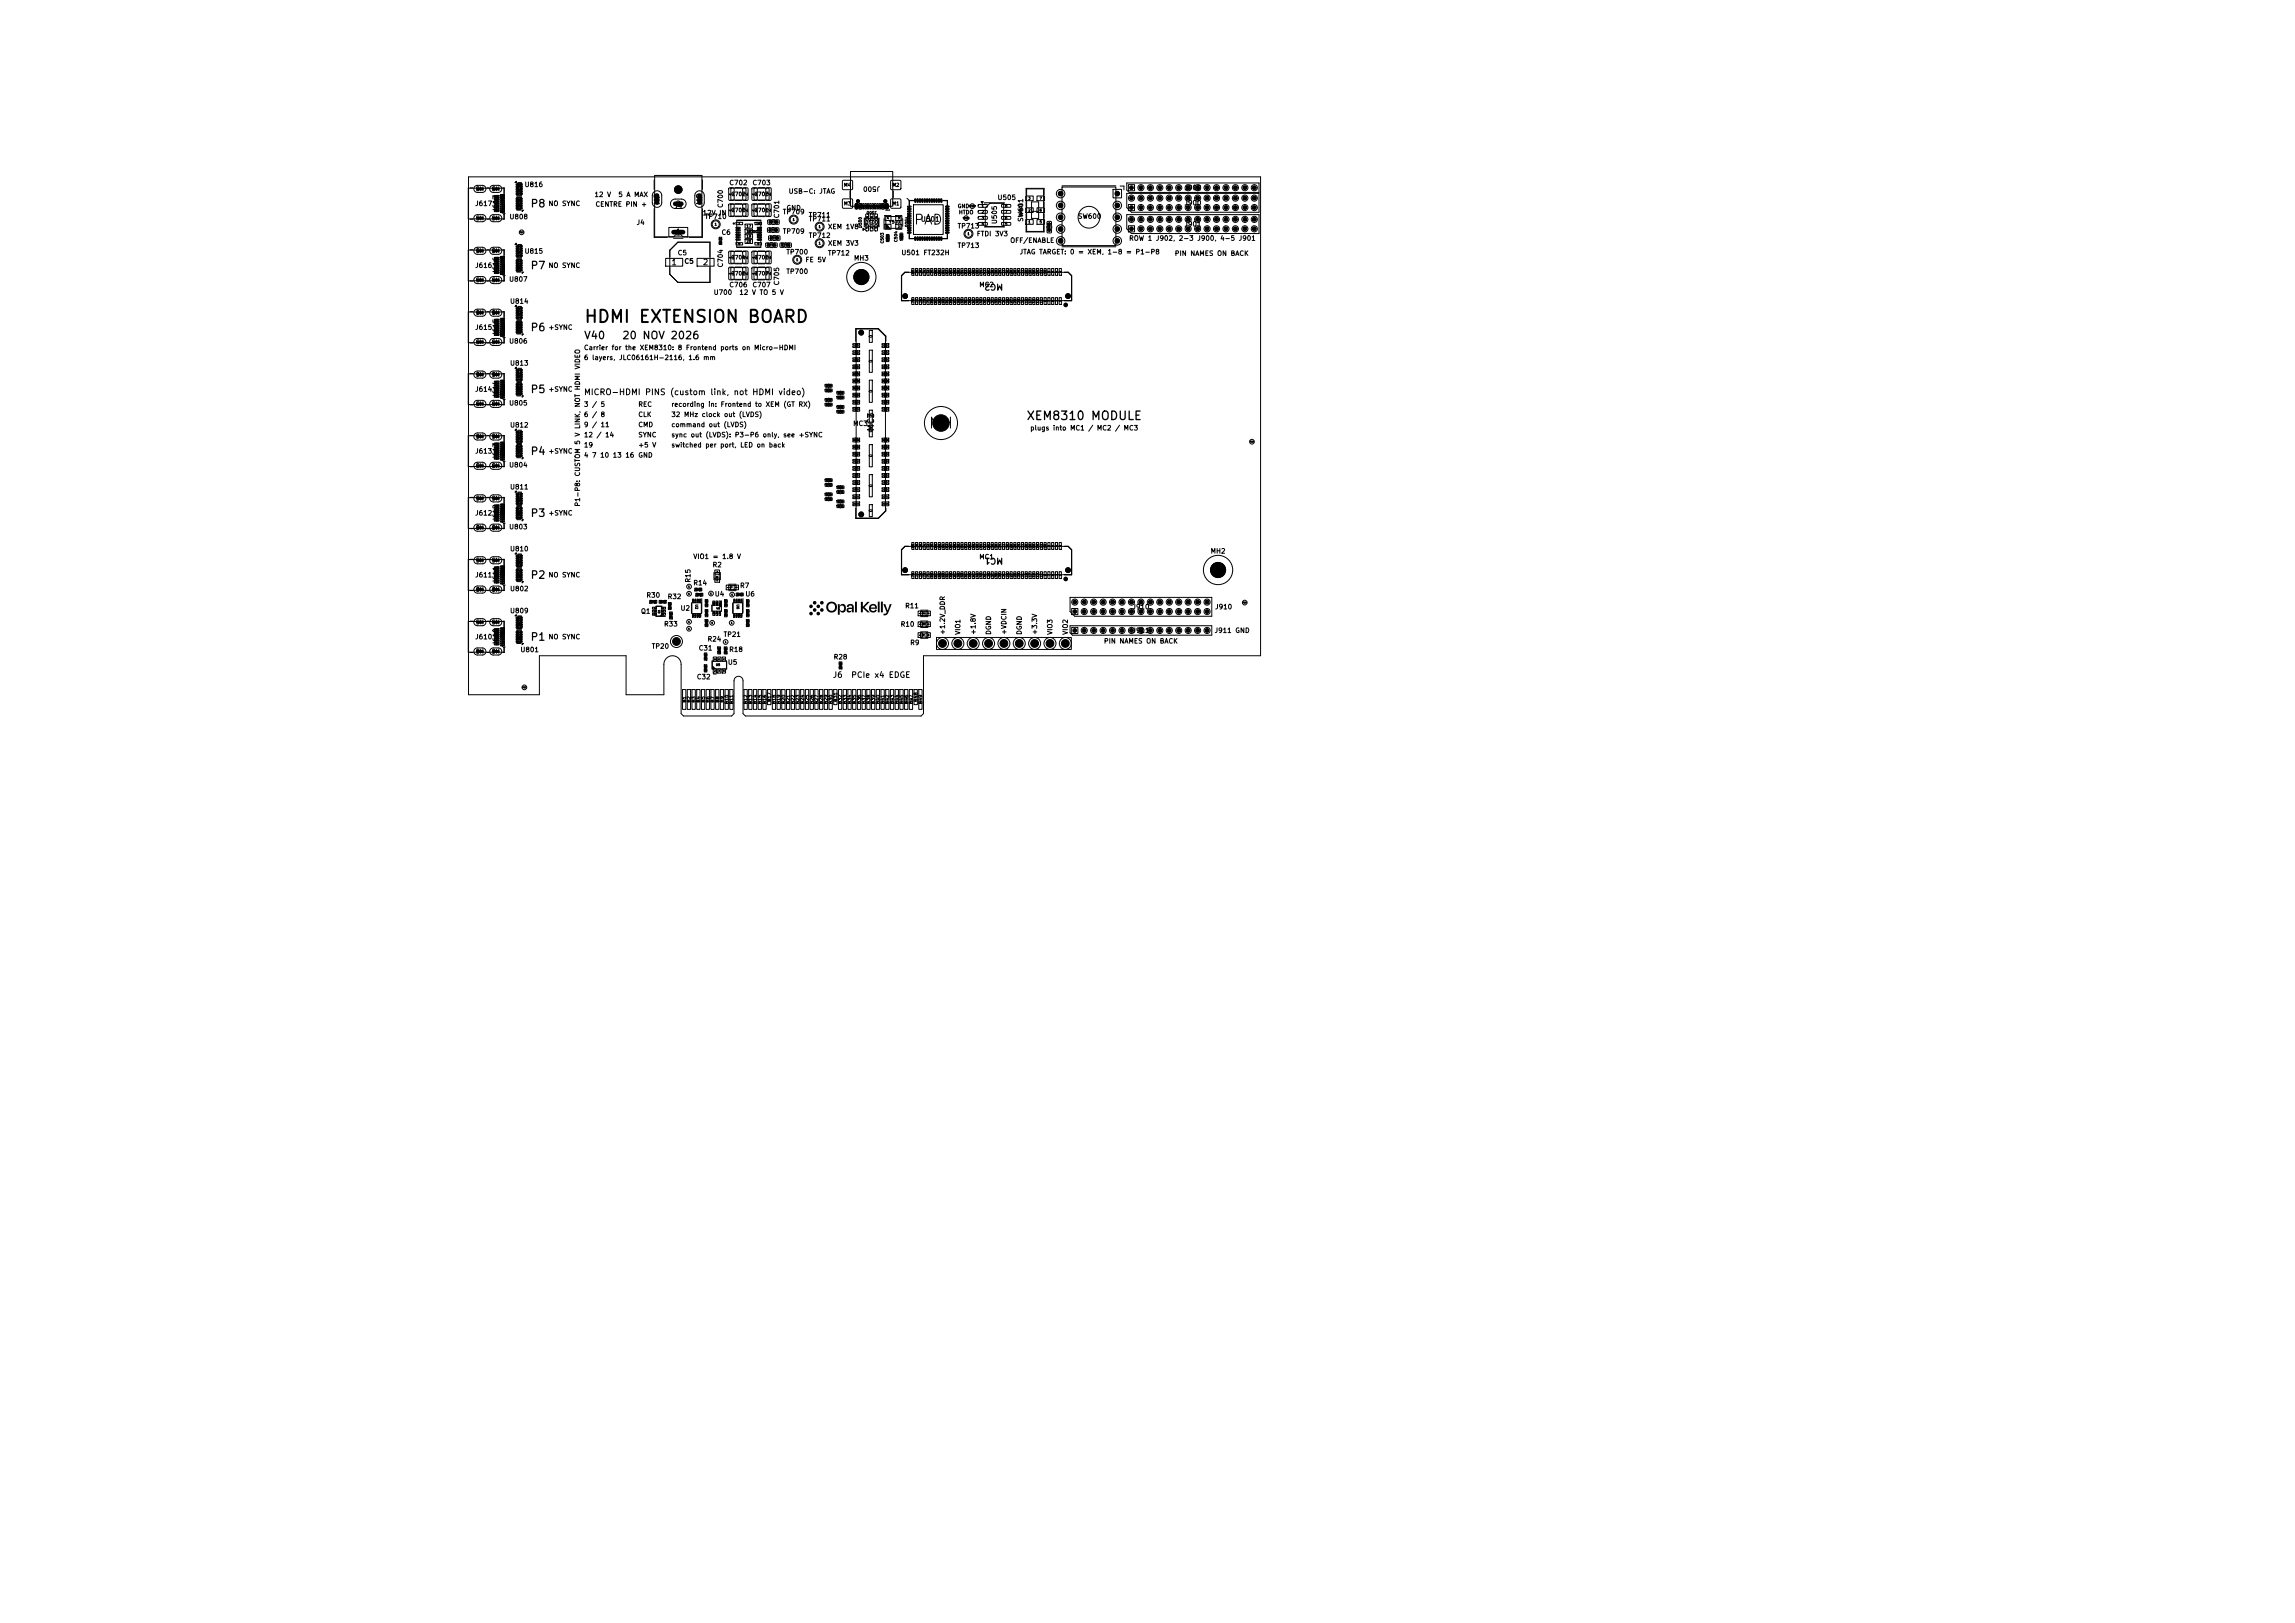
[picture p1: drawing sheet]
<svg xmlns="http://www.w3.org/2000/svg" width="297mm" height="210mm" viewBox="0 0 297 210" stroke-linecap="round" stroke-linejoin="round" font-family="sans-serif">
<defs><g id="words">
<text font-size="1.6" x="75.5" y="42.2">HDMI EXTENSION BOARD</text>
<text font-size="1.4" x="120.1" y="55.8">MH</text>
<text font-size="1.3" x="118.2" y="29.4">PAD</text>
<text font-size="1.1" x="132.8" y="54.6">XEM8310 MODULE</text>
<g font-size="1">
<text x="68.6" y="27.1">P8</text>
<text x="68.6" y="35.1">P7</text>
<text x="68.6" y="43.1">P6</text>
<text x="75.5" y="44.1">V40</text>
<text x="80.4" y="44.1">20 NOV 2026</text>
<text x="68.6" y="51.1">P5</text>
<text x="68.6" y="59.1">P4</text>
<text x="68.6" y="67.1">P3</text>
<text x="68.6" y="75.1">P2</text>
<text x="68.6" y="83.1">P1</text>
</g>
<g font-size=".8">
<text x="87.3" y="30.7">1</text>
<text x="129.9" y="36.5" transform="rotate(-180 129.9 36.5)">MC2</text>
<text x="75.5" y="51.3">MICRO-HDMI PINS (custom link, not HDMI video)</text>
<text x="113.3" y="55.9" transform="rotate(-90 113.3 55.9)">MC3</text>
<text x="129.9" y="72" transform="rotate(-180 129.9 72)">MC1</text>
</g>
<g font-size=".7">
<text x="85.6" y="26.6" transform="rotate(-90 85.6 26.6)">MP</text>
<text x="87.4" y="26.9">2</text>
<text x="91.1" y="26.6" transform="rotate(-90 91.1 26.6)">MP</text>
<text x="86.8" y="34.5">1</text>
<text x="90.9" y="34.5">2</text>
<text x="107.7" y="87.9">J6</text>
<text x="110.1" y="87.9">PCIe x4 EDGE</text>
</g>
<g font-size=".6">
<text x="114" y="24" transform="rotate(-180 114 24)">J500</text>
<text x="61.4" y="26.8">J617</text>
<text x="64.6" y="27.5" transform="rotate(-90 64.6 27.5)">J617</text>
<text x="65.9" y="28.5">U808</text>
<text x="67.8" y="24.3">U816</text>
<text x="70.9" y="26.8">NO SYNC</text>
<text x="76.9" y="25.6">12 V</text>
<text x="77" y="26.9">CENTRE PIN +</text>
<text x="80" y="25.6">5 A MAX</text>
<text x="82.3" y="29.2">J4</text>
<text x="87.2" y="27.1">J4</text>
<text x="90.9" y="28">12V IN</text>
<text x="91.2" y="28.5">TP710</text>
<text x="93.7" y="27" transform="rotate(-90 93.7 27)">C700</text>
<text x="94.3" y="24.1">C702</text>
<text x="95.1" y="27.5" transform="rotate(-90 95.1 27.5)">1</text>
<text x="95.1" y="25.4" transform="rotate(-90 95.1 25.4)">1</text>
<text x="96.9" y="27.5" transform="rotate(-90 96.9 27.5)">2</text>
<text x="96.9" y="25.4" transform="rotate(-90 96.9 25.4)">2</text>
<text x="97.3" y="24.1">C703</text>
<text x="98.1" y="27.5" transform="rotate(-90 98.1 27.5)">1</text>
<text x="98.1" y="25.4" transform="rotate(-90 98.1 25.4)">1</text>
<text x="99.9" y="27.5" transform="rotate(-90 99.9 27.5)">2</text>
<text x="99.9" y="25.4" transform="rotate(-90 99.9 25.4)">2</text>
<text x="101" y="28.3" transform="rotate(-90 101 28.3)">C701</text>
<text x="101.2" y="27.9">TP709</text>
<text x="101.7" y="27.4">GND</text>
<text x="102" y="25.2">USB-C: JTAG</text>
<text x="104.6" y="28.8">TP711</text>
<text x="104.6" y="28.3">TP711</text>
<text x="107.1" y="29.8">XEM 1V8</text>
<text x="119.1" y="28.8">U501</text>
<text x="123.9" y="29.7">TP713</text>
<text x="129" y="26">U505</text>
<text x="129.2" y="29.1" transform="rotate(-90 129.2 29.1)">U505</text>
<text x="132.6" y="28.8" transform="rotate(-90 132.6 28.8)">SW601</text>
<text x="139.4" y="28.5">SW600</text>
<text x="153.2" y="29.5">J901</text>
<text x="153.2" y="24.8">J902</text>
<text x="153.2" y="26.7">J900</text>
<text x="61.4" y="34.8">J616</text>
<text x="64.6" y="35.5" transform="rotate(-90 64.6 35.5)">J616</text>
<text x="67.8" y="33">U815</text>
<text x="70.9" y="34.8">NO SYNC</text>
<text x="87.6" y="33.2">C5</text>
<text x="88.5" y="34.3">C5</text>
<text x="93.3" y="30.5">C6</text>
<text x="93.7" y="34.7" transform="rotate(-90 93.7 34.7)">C704</text>
<text x="95.1" y="35.7" transform="rotate(-90 95.1 35.7)">1</text>
<text x="95.1" y="33.6" transform="rotate(-90 95.1 33.6)">1</text>
<text x="96.9" y="35.7" transform="rotate(-90 96.9 35.7)">2</text>
<text x="96.9" y="33.6" transform="rotate(-90 96.9 33.6)">2</text>
<text x="98.1" y="35.7" transform="rotate(-90 98.1 35.7)">1</text>
<text x="98.1" y="33.6" transform="rotate(-90 98.1 33.6)">1</text>
<text x="99.9" y="35.7" transform="rotate(-90 99.9 35.7)">2</text>
<text x="99.9" y="33.6" transform="rotate(-90 99.9 33.6)">2</text>
<text x="101.2" y="30.4">TP709</text>
<text x="101.7" y="33.1">TP700</text>
<text x="101.7" y="35.6">TP700</text>
<text x="104.2" y="34.1">FE 5V</text>
<text x="104.6" y="30.9">TP712</text>
<text x="107.1" y="31.9">XEM 3V3</text>
<text x="107.1" y="33.2">TP712</text>
<text x="110.4" y="33.9">MH3</text>
<text x="116.6" y="33.2">U501 FT232H</text>
<text x="123.9" y="32.2">TP713</text>
<text x="126.3" y="30.7">FTDI 3V3</text>
<text x="130.7" y="31.6">OFF/ENABLE</text>
<text x="131.9" y="33.1">JTAG TARGET: 0 = XEM, 1-8 = P1-P8</text>
<text x="146.1" y="31.3">ROW 1 J902, 2-3 J900, 4-5 J901</text>
<text x="152" y="33.2">PIN NAMES ON BACK</text>
<text x="65.8" y="36.6">U807</text>
<text x="65.9" y="39.4">U814</text>
<text x="92.3" y="38.3">U700</text>
<text x="94.3" y="37.3">C706</text>
<text x="95.6" y="38.3">12 V TO 5 V</text>
<text x="97.3" y="37.3">C707</text>
<text x="101" y="37" transform="rotate(-90 101 37)">C705</text>
<text x="126.7" y="37.3">MC2</text>
<text x="61.4" y="42.8">J615</text>
<text x="64.6" y="43.5" transform="rotate(-90 64.6 43.5)">J615</text>
<text x="65.8" y="44.6">U806</text>
<text x="65.9" y="47.5">U813</text>
<text x="70.9" y="42.8">+SYNC</text>
<text x="75.5" y="45.4">Carrier for the XEM8310: 8 Frontend ports on Micro-HDMI</text>
<text x="75.5" y="46.7">6 layers, JLC06161H-2116, 1.6 mm</text>
<text x="61.4" y="50.8">J614</text>
<text x="64.6" y="51.5" transform="rotate(-90 64.6 51.5)">J614</text>
<text x="65.8" y="52.6">U805</text>
<text x="70.9" y="50.8">+SYNC</text>
<text x="75.5" y="52.8">3 / 5</text>
<text x="82.5" y="52.8">REC</text>
<text x="86.8" y="52.8">recording in: Frontend to XEM (GT RX)</text>
<text x="61.4" y="58.8">J613</text>
<text x="64.6" y="59.5" transform="rotate(-90 64.6 59.5)">J613</text>
<text x="65.9" y="55.5">U812</text>
<text x="70.9" y="58.8">+SYNC</text>
<text x="75.5" y="54.1">6 / 8</text>
<text x="75.5" y="55.4">9 / 11</text>
<text x="75.5" y="56.7">12 / 14</text>
<text x="75.5" y="58">19</text>
<text x="75.5" y="59.4">4 7 10 13 16 GND</text>
<text x="82.5" y="54.1">CLK</text>
<text x="82.5" y="55.4">CMD</text>
<text x="82.5" y="56.7">SYNC</text>
<text x="82.5" y="58">+5 V</text>
<text x="86.8" y="54.1">32 MHz clock out (LVDS)</text>
<text x="86.8" y="55.4">command out (LVDS)</text>
<text x="86.8" y="56.7">sync out (LVDS): P3-P6 only, see +SYNC</text>
<text x="86.8" y="58">switched per port, LED on back</text>
<text x="110.3" y="55.3">MC3</text>
<text x="133.3" y="55.8">plugs into MC1 / MC2 / MC3</text>
<text x="65.8" y="60.6">U804</text>
<text x="65.9" y="63.5">U811</text>
<text x="75.2" y="65.6" transform="rotate(-90 75.2 65.6)">P1-P8: CUSTOM 5 V LINK, NOT HDMI VIDEO</text>
<text x="61.4" y="66.8">J612</text>
<text x="64.6" y="67.6" transform="rotate(-90 64.6 67.6)">J612</text>
<text x="65.8" y="68.6">U803</text>
<text x="65.9" y="71.5">U810</text>
<text x="70.9" y="66.8">+SYNC</text>
<text x="156.6" y="71.8">MH2</text>
<text x="61.4" y="74.9">J611</text>
<text x="64.6" y="75.6" transform="rotate(-90 64.6 75.6)">J611</text>
<text x="65.9" y="76.6">U802</text>
<text x="70.9" y="74.9">NO SYNC</text>
<text x="83.6" y="77.5">R30</text>
<text x="86.3" y="77.7">R32</text>
<text x="89.5" y="75.5" transform="rotate(-90 89.5 75.5)">R15</text>
<text x="89.7" y="72.5">VIO1 = 1.8 V</text>
<text x="89.7" y="75.9">R14</text>
<text x="92.2" y="73.5">R2</text>
<text x="92.4" y="77.3">U4</text>
<text x="95.7" y="76.2">R7</text>
<text x="96.4" y="77.3">U6</text>
<text x="126.7" y="72.5">MC1</text>
<text x="61.4" y="82.9">J610</text>
<text x="64.6" y="83.6" transform="rotate(-90 64.6 83.6)">J610</text>
<text x="65.9" y="79.5">U809</text>
<text x="70.9" y="82.9">NO SYNC</text>
<text x="82.9" y="79.6">Q1</text>
<text x="85.9" y="81.2">R33</text>
<text x="88" y="79.2">U2</text>
<text x="91.5" y="83.2">R24</text>
<text x="93.6" y="82.6">TP21</text>
<text x="116.5" y="81.2">R10</text>
<text x="117.1" y="78.9">R11</text>
<text x="117.7" y="83.6">R9</text>
<text x="122.4" y="82.2" transform="rotate(-90 122.4 82.2)">+1.2V_DDR</text>
<text x="124.4" y="82.2" transform="rotate(-90 124.4 82.2)">VIO1</text>
<text x="126.4" y="82.2" transform="rotate(-90 126.4 82.2)">+1.8V</text>
<text x="128.4" y="82.2" transform="rotate(-90 128.4 82.2)">DGND</text>
<text x="130.4" y="82.2" transform="rotate(-90 130.4 82.2)">+VDCIN</text>
<text x="132.4" y="82.2" transform="rotate(-90 132.4 82.2)">DGND</text>
<text x="134.4" y="82.2" transform="rotate(-90 134.4 82.2)">+3.3V</text>
<text x="136.3" y="82.2" transform="rotate(-90 136.3 82.2)">VIO3</text>
<text x="138.3" y="82.2" transform="rotate(-90 138.3 82.2)">VIO2</text>
<text x="142.8" y="83.4">PIN NAMES ON BACK</text>
<text x="146.5" y="79">J910</text>
<text x="146.5" y="82">J911</text>
<text x="157.1" y="82">J911 GND</text>
<text x="157.2" y="79">J910</text>
<text x="67.3" y="84.5">U801</text>
<text x="84.3" y="84.1">TP20</text>
<text x="90.1" y="88">C32</text>
<text x="90.4" y="84.3">C31</text>
<text x="94.1" y="86.2">U5</text>
<text x="94.3" y="84.5">R18</text>
<text x="107.8" y="85.5">R28</text>
</g>
<g font-size=".5">
<text x="61.5" y="24.8">SH</text>
<text x="61.5" y="28.6">SH</text>
<text x="63.6" y="24.8">SH</text>
<text x="63.6" y="28.6">SH</text>
<text x="94.6" y="27.6">C700</text>
<text x="94.6" y="25.5">C702</text>
<text x="97.6" y="25.5">C703</text>
<text x="97.6" y="27.6">C701</text>
<text x="123.9" y="27">GND</text>
<text x="124" y="27.8">HTDO</text>
<text x="61.5" y="32.8">SH</text>
<text x="63.6" y="32.8">SH</text>
<text x="94.6" y="35.8">C706</text>
<text x="94.6" y="33.7">C704</text>
<text x="97.6" y="35.8">C707</text>
<text x="97.6" y="33.7">C705</text>
<text x="61.5" y="40.9">SH</text>
<text x="61.5" y="36.6">SH</text>
<text x="63.6" y="40.9">SH</text>
<text x="63.6" y="36.6">SH</text>
<text x="61.5" y="44.6">SH</text>
<text x="63.6" y="44.6">SH</text>
<text x="61.5" y="48.9">SH</text>
<text x="61.5" y="52.7">SH</text>
<text x="63.6" y="48.9">SH</text>
<text x="63.6" y="52.7">SH</text>
<text x="61.5" y="56.9">SH</text>
<text x="63.6" y="56.9">SH</text>
<text x="61.5" y="60.7">SH</text>
<text x="61.5" y="64.9">SH</text>
<text x="63.6" y="60.7">SH</text>
<text x="63.6" y="64.9">SH</text>
<text x="61.5" y="68.7">SH</text>
<text x="63.6" y="68.7">SH</text>
<text x="61.5" y="72.9">SH</text>
<text x="61.5" y="76.7">SH</text>
<text x="63.6" y="72.9">SH</text>
<text x="63.6" y="76.7">SH</text>
<text x="61.5" y="80.9">SH</text>
<text x="63.6" y="80.9">SH</text>
<text x="87.2" y="83.4">1</text>
<text x="121.7" y="83.7">1</text>
<text x="123.7" y="83.7">2</text>
<text x="125.6" y="83.7">3</text>
<text x="127.6" y="83.7">4</text>
<text x="129.6" y="83.7">5</text>
<text x="131.6" y="83.7">6</text>
<text x="133.6" y="83.7">7</text>
<text x="135.6" y="83.7">8</text>
<text x="137.6" y="83.7">9</text>
<text x="61.5" y="84.7">SH</text>
<text x="63.6" y="84.7">SH</text>
</g>
<g font-size=".4">
<text x="109.2" y="26.7">M3</text>
<text x="109.2" y="24.3">M4</text>
<text x="111.6" y="29.5" transform="rotate(-90 111.6 29.5)">D500</text>
<text x="111.9" y="29.1">D500</text>
<text x="113.5" y="27.2" transform="rotate(-180 113.5 27.2)">J500</text>
<text x="115" y="29">Y500</text>
<text x="115.4" y="26.7">M1</text>
<text x="115.4" y="24.3">M2</text>
<text x="117" y="28" transform="rotate(90 117 28)">Y500</text>
<text x="127" y="26.9">1</text>
<text x="127" y="27.7">2</text>
<text x="127" y="28.5">3</text>
<text x="127" y="29.2">4</text>
<text x="130" y="29.2">5</text>
<text x="130" y="28.5">6</text>
<text x="130" y="27.7">7</text>
<text x="130" y="26.9">8</text>
<text x="132.4" y="28.1" transform="rotate(-90 132.4 28.1)">SW601</text>
<text x="136.9" y="25.3">10</text>
<text x="137" y="29.9">7</text>
<text x="137" y="28.4">8</text>
<text x="137" y="26.9">9</text>
<text x="144.4" y="25.3">1</text>
<text x="144.4" y="26.9">2</text>
<text x="144.4" y="28.4">3</text>
<text x="144.4" y="29.9">4</text>
<text x="114.4" y="31.5" transform="rotate(-90 114.4 31.5)">C503</text>
<text x="116.2" y="31.4" transform="rotate(-90 116.2 31.4)">C504</text>
<text x="137" y="31.4">6</text>
<text x="144.4" y="31.4">5</text>
<text x="113" y="47" transform="rotate(-90 113 47)">0</text>
<text x="113" y="43.8" transform="rotate(-90 113 43.8)">0</text>
<text x="113" y="50.8" transform="rotate(-90 113 50.8)">0</text>
<text x="113" y="59.2" transform="rotate(-90 113 59.2)">0</text>
<text x="113" y="56" transform="rotate(-90 113 56)">0</text>
<text x="113" y="54.1" transform="rotate(-90 113 54.1)">0</text>
<text x="113" y="63.1" transform="rotate(-90 113 63.1)">0</text>
<text x="113" y="66.3" transform="rotate(-90 113 66.3)">0</text>
<text x="88.9" y="91" transform="rotate(-90 88.9 91)">B1</text>
<text x="89.5" y="91" transform="rotate(-90 89.5 91)">B2</text>
<text x="90.1" y="91" transform="rotate(-90 90.1 91)">B3</text>
<text x="90.7" y="91" transform="rotate(-90 90.7 91)">B4</text>
<text x="91.3" y="91" transform="rotate(-90 91.3 91)">B5</text>
<text x="91.9" y="91" transform="rotate(-90 91.9 91)">B6</text>
<text x="92.5" y="91" transform="rotate(-90 92.5 91)">B7</text>
<text x="93.1" y="91" transform="rotate(-90 93.1 91)">B8</text>
<text x="93.8" y="91" transform="rotate(-90 93.8 91)">B9</text>
<text x="94.4" y="91.2" transform="rotate(-90 94.4 91.2)">B10</text>
<text x="95" y="91.2" transform="rotate(-90 95 91.2)">B11</text>
<text x="96.8" y="91.2" transform="rotate(-90 96.8 91.2)">B12</text>
<text x="97.4" y="91.2" transform="rotate(-90 97.4 91.2)">B13</text>
<text x="98" y="91.2" transform="rotate(-90 98 91.2)">B14</text>
<text x="98.7" y="91.2" transform="rotate(-90 98.7 91.2)">B15</text>
<text x="99.3" y="91.2" transform="rotate(-90 99.3 91.2)">B16</text>
<text x="99.9" y="90.9" transform="rotate(-90 99.9 90.9)">B17</text>
<text x="100.5" y="91.2" transform="rotate(-90 100.5 91.2)">B18</text>
<text x="101.1" y="91.2" transform="rotate(-90 101.1 91.2)">B19</text>
<text x="101.7" y="91.2" transform="rotate(-90 101.7 91.2)">B20</text>
<text x="102.3" y="91.2" transform="rotate(-90 102.3 91.2)">B21</text>
<text x="102.9" y="91.2" transform="rotate(-90 102.9 91.2)">B22</text>
<text x="103.5" y="91.2" transform="rotate(-90 103.5 91.2)">B23</text>
<text x="104.2" y="91.2" transform="rotate(-90 104.2 91.2)">B24</text>
<text x="104.8" y="91.2" transform="rotate(-90 104.8 91.2)">B25</text>
<text x="105.4" y="91.2" transform="rotate(-90 105.4 91.2)">B26</text>
<text x="106" y="91.2" transform="rotate(-90 106 91.2)">B27</text>
<text x="106.6" y="91.2" transform="rotate(-90 106.6 91.2)">B28</text>
<text x="107.2" y="91.2" transform="rotate(-90 107.2 91.2)">B29</text>
<text x="107.8" y="91.2" transform="rotate(-90 107.8 91.2)">B30</text>
<text x="108.4" y="90.9" transform="rotate(-90 108.4 90.9)">B31</text>
<text x="109" y="91.2" transform="rotate(-90 109 91.2)">B32</text>
<text x="109.7" y="91.2" transform="rotate(-90 109.7 91.2)">B33</text>
<text x="110.3" y="91.2" transform="rotate(-90 110.3 91.2)">B34</text>
<text x="110.9" y="91.2" transform="rotate(-90 110.9 91.2)">B35</text>
<text x="111.5" y="91.2" transform="rotate(-90 111.5 91.2)">B36</text>
<text x="112.1" y="91.2" transform="rotate(-90 112.1 91.2)">B37</text>
<text x="112.7" y="91.2" transform="rotate(-90 112.7 91.2)">B38</text>
<text x="113.3" y="91.2" transform="rotate(-90 113.3 91.2)">B39</text>
<text x="113.9" y="91.2" transform="rotate(-90 113.9 91.2)">B40</text>
<text x="114.5" y="91.2" transform="rotate(-90 114.5 91.2)">B41</text>
<text x="115.2" y="91.2" transform="rotate(-90 115.2 91.2)">B42</text>
<text x="115.8" y="91.2" transform="rotate(-90 115.8 91.2)">B43</text>
<text x="116.4" y="91.2" transform="rotate(-90 116.4 91.2)">B44</text>
<text x="117" y="91.2" transform="rotate(-90 117 91.2)">B45</text>
<text x="117.6" y="91.2" transform="rotate(-90 117.6 91.2)">B46</text>
<text x="118.2" y="91.2" transform="rotate(-90 118.2 91.2)">B47</text>
<text x="118.8" y="90.9" transform="rotate(-90 118.8 90.9)">B48</text>
<text x="119.4" y="91.2" transform="rotate(-90 119.4 91.2)">B49</text>
</g>
<g font-size=".3">
<text x="67.4" y="27" transform="rotate(-90 67.4 27)">U808</text>
<text x="67.4" y="25.2" transform="rotate(-90 67.4 25.2)">U816</text>
<text x="92.4" y="29.3">1</text>
<text x="95.5" y="29.1">1</text>
<text x="96.6" y="29.5">17</text>
<text x="97.8" y="29.1">16</text>
<text x="102.5" y="28.6">1</text>
<text x="105.9" y="29.6">1</text>
<text x="112.4" y="29.6" transform="rotate(-90 112.4 29.6)">1</text>
<text x="112.4" y="28.2" transform="rotate(-90 112.4 28.2)">6</text>
<text x="113" y="29.6" transform="rotate(-90 113 29.6)">2</text>
<text x="113" y="28.2" transform="rotate(-90 113 28.2)">5</text>
<text x="113.6" y="29.6" transform="rotate(-90 113.6 29.6)">3</text>
<text x="113.6" y="28.2" transform="rotate(-90 113.6 28.2)">4</text>
<text x="114.8" y="29.5">1</text>
<text x="114.8" y="28.4">4</text>
<text x="116.2" y="29.5">2</text>
<text x="116.2" y="28.4">3</text>
<text x="133" y="29">1</text>
<text x="133" y="27.4">2</text>
<text x="133" y="25.9">3</text>
<text x="134.5" y="29">5</text>
<text x="134.5" y="27.4">6</text>
<text x="134.5" y="25.9">7</text>
<text x="146.3" y="29.8">1</text>
<text x="146.3" y="28.6">2</text>
<text x="146.3" y="24.5">1</text>
<text x="146.3" y="27.1">1</text>
<text x="146.3" y="25.8">2</text>
<text x="147.5" y="29.8">3</text>
<text x="147.5" y="28.6">4</text>
<text x="147.5" y="24.5">2</text>
<text x="147.5" y="27.1">3</text>
<text x="147.5" y="25.8">4</text>
<text x="148.7" y="29.8">5</text>
<text x="148.7" y="28.6">6</text>
<text x="148.7" y="24.5">3</text>
<text x="148.7" y="27.1">5</text>
<text x="148.7" y="25.8">6</text>
<text x="149.9" y="29.8">7</text>
<text x="149.9" y="28.6">8</text>
<text x="149.9" y="24.5">4</text>
<text x="149.9" y="27.1">7</text>
<text x="149.9" y="25.8">8</text>
<text x="151" y="28.6">10</text>
<text x="151" y="25.8">10</text>
<text x="151.2" y="29.8">9</text>
<text x="151.2" y="24.5">5</text>
<text x="151.2" y="27.1">9</text>
<text x="152.3" y="29.8">11</text>
<text x="152.3" y="28.6">12</text>
<text x="152.3" y="27.1">11</text>
<text x="152.3" y="25.8">12</text>
<text x="152.4" y="24.5">6</text>
<text x="153.5" y="29.8">13</text>
<text x="153.5" y="28.6">14</text>
<text x="153.5" y="27.1">13</text>
<text x="153.5" y="25.8">14</text>
<text x="153.6" y="24.5">7</text>
<text x="154.7" y="29.8">15</text>
<text x="154.7" y="28.6">16</text>
<text x="154.7" y="27.1">15</text>
<text x="154.7" y="25.8">16</text>
<text x="154.8" y="24.5">8</text>
<text x="155.9" y="29.8">17</text>
<text x="155.9" y="28.6">18</text>
<text x="155.9" y="27.1">17</text>
<text x="155.9" y="25.8">18</text>
<text x="156.1" y="24.5">9</text>
<text x="157.2" y="29.8">19</text>
<text x="157.2" y="28.6">20</text>
<text x="157.2" y="24.5">10</text>
<text x="157.2" y="27.1">19</text>
<text x="157.2" y="25.8">20</text>
<text x="158.4" y="29.8">21</text>
<text x="158.4" y="28.6">22</text>
<text x="158.4" y="24.5">11</text>
<text x="158.4" y="27.1">21</text>
<text x="158.4" y="25.8">22</text>
<text x="159.6" y="29.8">23</text>
<text x="159.6" y="28.6">24</text>
<text x="159.6" y="24.5">12</text>
<text x="159.6" y="27.1">23</text>
<text x="159.6" y="25.8">24</text>
<text x="160.8" y="29.8">25</text>
<text x="160.8" y="28.6">26</text>
<text x="160.8" y="24.5">13</text>
<text x="160.8" y="27.1">25</text>
<text x="160.8" y="25.8">26</text>
<text x="162" y="29.8">27</text>
<text x="162" y="28.6">28</text>
<text x="162" y="24.5">14</text>
<text x="162" y="27.1">27</text>
<text x="162" y="25.8">28</text>
<text x="67.4" y="35" transform="rotate(-90 67.4 35)">U807</text>
<text x="67.4" y="33.2" transform="rotate(-90 67.4 33.2)">U815</text>
<text x="95.5" y="31.8">8</text>
<text x="96.6" y="30.2">18</text>
<text x="96.6" y="30.8">19</text>
<text x="96.6" y="31.5">20</text>
<text x="96.8" y="30.2">U700</text>
<text x="98" y="31.8">9</text>
<text x="103" y="33.8">1</text>
<text x="105.9" y="31.7">1</text>
<text x="118.3" y="35.5" transform="rotate(-90 118.3 35.5)">80</text>
<text x="118.8" y="35.5" transform="rotate(-90 118.8 35.5)">78</text>
<text x="119.3" y="35.5" transform="rotate(-90 119.3 35.5)">76</text>
<text x="119.8" y="35.5" transform="rotate(-90 119.8 35.5)">74</text>
<text x="120.3" y="35.5" transform="rotate(-90 120.3 35.5)">72</text>
<text x="120.8" y="35.5" transform="rotate(-90 120.8 35.5)">70</text>
<text x="121.3" y="35.5" transform="rotate(-90 121.3 35.5)">68</text>
<text x="121.8" y="35.5" transform="rotate(-90 121.8 35.5)">66</text>
<text x="122.3" y="35.5" transform="rotate(-90 122.3 35.5)">64</text>
<text x="122.8" y="35.5" transform="rotate(-90 122.8 35.5)">62</text>
<text x="123.2" y="35.5" transform="rotate(-90 123.2 35.5)">60</text>
<text x="123.7" y="35.5" transform="rotate(-90 123.7 35.5)">58</text>
<text x="124.2" y="35.5" transform="rotate(-90 124.2 35.5)">56</text>
<text x="124.7" y="35.5" transform="rotate(-90 124.7 35.5)">54</text>
<text x="125.2" y="30.5">1</text>
<text x="125.2" y="35.5" transform="rotate(-90 125.2 35.5)">52</text>
<text x="125.7" y="35.5" transform="rotate(-90 125.7 35.5)">50</text>
<text x="126.2" y="35.5" transform="rotate(-90 126.2 35.5)">48</text>
<text x="126.7" y="35.5" transform="rotate(-90 126.7 35.5)">46</text>
<text x="127.2" y="35.5" transform="rotate(-90 127.2 35.5)">44</text>
<text x="127.6" y="35.5" transform="rotate(-90 127.6 35.5)">42</text>
<text x="128.1" y="35.5" transform="rotate(-90 128.1 35.5)">40</text>
<text x="128.6" y="35.5" transform="rotate(-90 128.6 35.5)">38</text>
<text x="129.1" y="35.5" transform="rotate(-90 129.1 35.5)">36</text>
<text x="129.6" y="35.5" transform="rotate(-90 129.6 35.5)">34</text>
<text x="130.1" y="35.5" transform="rotate(-90 130.1 35.5)">32</text>
<text x="130.6" y="35.5" transform="rotate(-90 130.6 35.5)">30</text>
<text x="131.1" y="35.5" transform="rotate(-90 131.1 35.5)">28</text>
<text x="131.6" y="35.5" transform="rotate(-90 131.6 35.5)">26</text>
<text x="132" y="35.5" transform="rotate(-90 132 35.5)">24</text>
<text x="132.5" y="35.5" transform="rotate(-90 132.5 35.5)">22</text>
<text x="133" y="35.5" transform="rotate(-90 133 35.5)">20</text>
<text x="133.5" y="35.5" transform="rotate(-90 133.5 35.5)">18</text>
<text x="134" y="35.5" transform="rotate(-90 134 35.5)">16</text>
<text x="134.5" y="35.5" transform="rotate(-90 134.5 35.5)">14</text>
<text x="135" y="35.5" transform="rotate(-90 135 35.5)">12</text>
<text x="135.5" y="35.5" transform="rotate(-90 135.5 35.5)">10</text>
<text x="136" y="35.3" transform="rotate(-90 136 35.3)">8</text>
<text x="136.4" y="35.3" transform="rotate(-90 136.4 35.3)">6</text>
<text x="136.9" y="35.3" transform="rotate(-90 136.9 35.3)">4</text>
<text x="137.4" y="35.3" transform="rotate(-90 137.4 35.3)">2</text>
<text x="67.4" y="41.2" transform="rotate(-90 67.4 41.2)">U814</text>
<text x="118.3" y="39.3" transform="rotate(-90 118.3 39.3)">79</text>
<text x="118.8" y="39.3" transform="rotate(-90 118.8 39.3)">77</text>
<text x="119.3" y="39.3" transform="rotate(-90 119.3 39.3)">75</text>
<text x="119.8" y="39.3" transform="rotate(-90 119.8 39.3)">73</text>
<text x="120.3" y="39.3" transform="rotate(-90 120.3 39.3)">71</text>
<text x="120.8" y="39.3" transform="rotate(-90 120.8 39.3)">69</text>
<text x="121.3" y="39.3" transform="rotate(-90 121.3 39.3)">67</text>
<text x="121.8" y="39.3" transform="rotate(-90 121.8 39.3)">65</text>
<text x="122.3" y="39.3" transform="rotate(-90 122.3 39.3)">63</text>
<text x="122.8" y="39.3" transform="rotate(-90 122.8 39.3)">61</text>
<text x="123.2" y="39.3" transform="rotate(-90 123.2 39.3)">59</text>
<text x="123.7" y="39.3" transform="rotate(-90 123.7 39.3)">57</text>
<text x="124.2" y="39.3" transform="rotate(-90 124.2 39.3)">55</text>
<text x="124.7" y="39.3" transform="rotate(-90 124.7 39.3)">53</text>
<text x="125.2" y="39.3" transform="rotate(-90 125.2 39.3)">51</text>
<text x="125.7" y="39.3" transform="rotate(-90 125.7 39.3)">49</text>
<text x="126.2" y="39.3" transform="rotate(-90 126.2 39.3)">47</text>
<text x="126.7" y="39.3" transform="rotate(-90 126.7 39.3)">45</text>
<text x="127.2" y="39.3" transform="rotate(-90 127.2 39.3)">43</text>
<text x="127.6" y="39.3" transform="rotate(-90 127.6 39.3)">41</text>
<text x="128.1" y="39.3" transform="rotate(-90 128.1 39.3)">39</text>
<text x="128.6" y="39.3" transform="rotate(-90 128.6 39.3)">37</text>
<text x="129.1" y="39.3" transform="rotate(-90 129.1 39.3)">35</text>
<text x="129.6" y="39.3" transform="rotate(-90 129.6 39.3)">33</text>
<text x="130.1" y="39.3" transform="rotate(-90 130.1 39.3)">31</text>
<text x="130.6" y="39.3" transform="rotate(-90 130.6 39.3)">29</text>
<text x="131.1" y="39.3" transform="rotate(-90 131.1 39.3)">27</text>
<text x="131.6" y="39.3" transform="rotate(-90 131.6 39.3)">25</text>
<text x="132" y="39.3" transform="rotate(-90 132 39.3)">23</text>
<text x="132.5" y="39.3" transform="rotate(-90 132.5 39.3)">21</text>
<text x="133" y="39.3" transform="rotate(-90 133 39.3)">19</text>
<text x="133.5" y="39.3" transform="rotate(-90 133.5 39.3)">17</text>
<text x="134" y="39.3" transform="rotate(-90 134 39.3)">15</text>
<text x="134.5" y="39.3" transform="rotate(-90 134.5 39.3)">13</text>
<text x="135" y="39.3" transform="rotate(-90 135 39.3)">11</text>
<text x="135.5" y="39.1" transform="rotate(-90 135.5 39.1)">9</text>
<text x="136" y="39.1" transform="rotate(-90 136 39.1)">7</text>
<text x="136.4" y="39.1" transform="rotate(-90 136.4 39.1)">5</text>
<text x="136.9" y="39.1" transform="rotate(-90 136.9 39.1)">3</text>
<text x="137.4" y="39.1" transform="rotate(-90 137.4 39.1)">1</text>
<text x="67.4" y="43" transform="rotate(-90 67.4 43)">U806</text>
<text x="67.4" y="51.1" transform="rotate(-90 67.4 51.1)">U805</text>
<text x="67.4" y="49.2" transform="rotate(-90 67.4 49.2)">U813</text>
<text x="67.4" y="59.1" transform="rotate(-90 67.4 59.1)">U804</text>
<text x="67.4" y="57.2" transform="rotate(-90 67.4 57.2)">U812</text>
<text x="67.4" y="65.2" transform="rotate(-90 67.4 65.2)">U811</text>
<text x="67.4" y="67.1" transform="rotate(-90 67.4 67.1)">U803</text>
<text x="118.3" y="70.9" transform="rotate(-90 118.3 70.9)">80</text>
<text x="118.8" y="70.9" transform="rotate(-90 118.8 70.9)">78</text>
<text x="119.3" y="70.9" transform="rotate(-90 119.3 70.9)">76</text>
<text x="119.8" y="70.9" transform="rotate(-90 119.8 70.9)">74</text>
<text x="120.3" y="70.9" transform="rotate(-90 120.3 70.9)">72</text>
<text x="120.8" y="70.9" transform="rotate(-90 120.8 70.9)">70</text>
<text x="121.3" y="70.9" transform="rotate(-90 121.3 70.9)">68</text>
<text x="121.8" y="70.9" transform="rotate(-90 121.8 70.9)">66</text>
<text x="122.3" y="70.9" transform="rotate(-90 122.3 70.9)">64</text>
<text x="122.8" y="70.9" transform="rotate(-90 122.8 70.9)">62</text>
<text x="123.2" y="70.9" transform="rotate(-90 123.2 70.9)">60</text>
<text x="123.7" y="70.9" transform="rotate(-90 123.7 70.9)">58</text>
<text x="124.2" y="70.9" transform="rotate(-90 124.2 70.9)">56</text>
<text x="124.7" y="70.9" transform="rotate(-90 124.7 70.9)">54</text>
<text x="125.2" y="70.9" transform="rotate(-90 125.2 70.9)">52</text>
<text x="125.7" y="70.9" transform="rotate(-90 125.7 70.9)">50</text>
<text x="126.2" y="70.9" transform="rotate(-90 126.2 70.9)">48</text>
<text x="126.7" y="70.9" transform="rotate(-90 126.7 70.9)">46</text>
<text x="127.2" y="70.9" transform="rotate(-90 127.2 70.9)">44</text>
<text x="127.6" y="70.9" transform="rotate(-90 127.6 70.9)">42</text>
<text x="128.1" y="70.9" transform="rotate(-90 128.1 70.9)">40</text>
<text x="128.6" y="70.9" transform="rotate(-90 128.6 70.9)">38</text>
<text x="129.1" y="70.9" transform="rotate(-90 129.1 70.9)">36</text>
<text x="129.6" y="70.9" transform="rotate(-90 129.6 70.9)">34</text>
<text x="130.1" y="70.9" transform="rotate(-90 130.1 70.9)">32</text>
<text x="130.6" y="70.9" transform="rotate(-90 130.6 70.9)">30</text>
<text x="131.1" y="70.9" transform="rotate(-90 131.1 70.9)">28</text>
<text x="131.6" y="70.9" transform="rotate(-90 131.6 70.9)">26</text>
<text x="132" y="70.9" transform="rotate(-90 132 70.9)">24</text>
<text x="132.5" y="70.9" transform="rotate(-90 132.5 70.9)">22</text>
<text x="133" y="70.9" transform="rotate(-90 133 70.9)">20</text>
<text x="133.5" y="70.9" transform="rotate(-90 133.5 70.9)">18</text>
<text x="134" y="70.9" transform="rotate(-90 134 70.9)">16</text>
<text x="134.5" y="70.9" transform="rotate(-90 134.5 70.9)">14</text>
<text x="135" y="70.9" transform="rotate(-90 135 70.9)">12</text>
<text x="135.5" y="70.9" transform="rotate(-90 135.5 70.9)">10</text>
<text x="136" y="70.8" transform="rotate(-90 136 70.8)">8</text>
<text x="136.4" y="70.8" transform="rotate(-90 136.4 70.8)">6</text>
<text x="136.9" y="70.8" transform="rotate(-90 136.9 70.8)">4</text>
<text x="137.4" y="70.8" transform="rotate(-90 137.4 70.8)">2</text>
<text x="67.4" y="75.1" transform="rotate(-90 67.4 75.1)">U802</text>
<text x="67.4" y="73.2" transform="rotate(-90 67.4 73.2)">U810</text>
<text x="118.3" y="74.7" transform="rotate(-90 118.3 74.7)">79</text>
<text x="118.8" y="74.7" transform="rotate(-90 118.8 74.7)">77</text>
<text x="119.3" y="74.7" transform="rotate(-90 119.3 74.7)">75</text>
<text x="119.8" y="74.7" transform="rotate(-90 119.8 74.7)">73</text>
<text x="120.3" y="74.7" transform="rotate(-90 120.3 74.7)">71</text>
<text x="120.8" y="74.7" transform="rotate(-90 120.8 74.7)">69</text>
<text x="121.3" y="74.7" transform="rotate(-90 121.3 74.7)">67</text>
<text x="121.8" y="74.7" transform="rotate(-90 121.8 74.7)">65</text>
<text x="122.3" y="74.7" transform="rotate(-90 122.3 74.7)">63</text>
<text x="122.8" y="74.7" transform="rotate(-90 122.8 74.7)">61</text>
<text x="123.2" y="74.7" transform="rotate(-90 123.2 74.7)">59</text>
<text x="123.7" y="74.7" transform="rotate(-90 123.7 74.7)">57</text>
<text x="124.2" y="74.7" transform="rotate(-90 124.2 74.7)">55</text>
<text x="124.7" y="74.7" transform="rotate(-90 124.7 74.7)">53</text>
<text x="125.2" y="74.7" transform="rotate(-90 125.2 74.7)">51</text>
<text x="125.7" y="74.7" transform="rotate(-90 125.7 74.7)">49</text>
<text x="126.2" y="74.7" transform="rotate(-90 126.2 74.7)">47</text>
<text x="126.7" y="74.7" transform="rotate(-90 126.7 74.7)">45</text>
<text x="127.2" y="74.7" transform="rotate(-90 127.2 74.7)">43</text>
<text x="127.6" y="74.7" transform="rotate(-90 127.6 74.7)">41</text>
<text x="128.1" y="74.7" transform="rotate(-90 128.1 74.7)">39</text>
<text x="128.6" y="74.7" transform="rotate(-90 128.6 74.7)">37</text>
<text x="129.1" y="74.7" transform="rotate(-90 129.1 74.7)">35</text>
<text x="129.6" y="74.7" transform="rotate(-90 129.6 74.7)">33</text>
<text x="130.1" y="74.7" transform="rotate(-90 130.1 74.7)">31</text>
<text x="130.6" y="74.7" transform="rotate(-90 130.6 74.7)">29</text>
<text x="131.1" y="74.7" transform="rotate(-90 131.1 74.7)">27</text>
<text x="131.6" y="74.7" transform="rotate(-90 131.6 74.7)">25</text>
<text x="132" y="74.7" transform="rotate(-90 132 74.7)">23</text>
<text x="132.5" y="74.7" transform="rotate(-90 132.5 74.7)">21</text>
<text x="133" y="74.7" transform="rotate(-90 133 74.7)">19</text>
<text x="133.5" y="74.7" transform="rotate(-90 133.5 74.7)">17</text>
<text x="134" y="74.7" transform="rotate(-90 134 74.7)">15</text>
<text x="134.5" y="74.7" transform="rotate(-90 134.5 74.7)">13</text>
<text x="135" y="74.7" transform="rotate(-90 135 74.7)">11</text>
<text x="135.5" y="74.6" transform="rotate(-90 135.5 74.6)">9</text>
<text x="136" y="74.6" transform="rotate(-90 136 74.6)">7</text>
<text x="136.4" y="74.6" transform="rotate(-90 136.4 74.6)">5</text>
<text x="136.9" y="74.6" transform="rotate(-90 136.9 74.6)">3</text>
<text x="137.4" y="74.6" transform="rotate(-90 137.4 74.6)">1</text>
<text x="67.4" y="83.1" transform="rotate(-90 67.4 83.1)">U801</text>
<text x="67.4" y="81.2" transform="rotate(-90 67.4 81.2)">U809</text>
<text x="89.9" y="78.2" transform="rotate(90 89.9 78.2)">U2</text>
<text x="95.3" y="78.2" transform="rotate(90 95.3 78.2)">U6</text>
<text x="138.9" y="79.3">1</text>
<text x="138.9" y="78.1">2</text>
<text x="138.9" y="81.8">1</text>
<text x="140.2" y="79.3">3</text>
<text x="140.2" y="78.1">4</text>
<text x="140.2" y="81.8">2</text>
<text x="141.4" y="79.3">5</text>
<text x="141.4" y="78.1">6</text>
<text x="141.4" y="81.8">3</text>
<text x="142.6" y="79.3">7</text>
<text x="142.6" y="78.1">8</text>
<text x="142.6" y="81.8">4</text>
<text x="143.7" y="78.1">10</text>
<text x="143.8" y="79.3">9</text>
<text x="143.8" y="81.8">5</text>
<text x="144.9" y="79.3">11</text>
<text x="144.9" y="78.1">12</text>
<text x="145.1" y="81.8">6</text>
<text x="146.1" y="79.3">13</text>
<text x="146.1" y="78.1">14</text>
<text x="146.3" y="81.8">7</text>
<text x="147.4" y="79.3">15</text>
<text x="147.4" y="78.1">16</text>
<text x="147.5" y="81.8">8</text>
<text x="148.6" y="79.3">17</text>
<text x="148.6" y="78.1">18</text>
<text x="148.7" y="81.8">9</text>
<text x="149.8" y="79.3">19</text>
<text x="149.8" y="78.1">20</text>
<text x="149.8" y="81.8">10</text>
<text x="151" y="79.3">21</text>
<text x="151" y="78.1">22</text>
<text x="151" y="81.8">11</text>
<text x="152.3" y="79.3">23</text>
<text x="152.3" y="78.1">24</text>
<text x="152.3" y="81.8">12</text>
<text x="153.5" y="79.3">25</text>
<text x="153.5" y="78.1">26</text>
<text x="153.5" y="81.8">13</text>
<text x="154.7" y="79.3">27</text>
<text x="154.7" y="78.1">28</text>
<text x="154.7" y="81.8">14</text>
<text x="155.9" y="79.3">29</text>
<text x="155.9" y="78.1">30</text>
<text x="155.9" y="81.8">15</text>
<text x="92.6" y="86.2">U5</text>
</g>
<g font-size=".2">
<text x="99.6" y="29.9">R702</text>
<text x="99.6" y="28.9">R703</text>
<text x="111" y="27" transform="rotate(-90 111 27)">A12</text>
<text x="111" y="26.9" transform="rotate(-90 111 26.9)">B1</text>
<text x="111.5" y="26.9" transform="rotate(-90 111.5 26.9)">B4</text>
<text x="111.5" y="26.9" transform="rotate(-90 111.5 26.9)">A9</text>
<text x="114.4" y="26.9" transform="rotate(-90 114.4 26.9)">B9</text>
<text x="114.4" y="26.9" transform="rotate(-90 114.4 26.9)">A4</text>
<text x="114.9" y="27.1" transform="rotate(-90 114.9 27.1)">B12</text>
<text x="114.9" y="26.9" transform="rotate(-90 114.9 26.9)">A1</text>
<text x="124.9" y="28.4">1</text>
<text x="125.7" y="26.8">1</text>
<text x="136" y="29.9" transform="rotate(-90 136 29.9)">R600</text>
<text x="99.3" y="31.9">R701</text>
<text x="99.7" y="31">R700</text>
<text x="101.2" y="31.9">C708</text>
<text x="89.1" y="76.1">1</text>
<text x="89.1" y="77">1</text>
<text x="91.9" y="77">1</text>
<text x="92.7" y="75.2">1</text>
<text x="92.7" y="74.2">2</text>
<text x="94.4" y="76.1" transform="rotate(-90 94.4 76.1)">1</text>
<text x="94.6" y="77.1">1</text>
<text x="95.5" y="76.1" transform="rotate(-90 95.5 76.1)">2</text>
<text x="85.5" y="79.4" transform="rotate(-90 85.5 79.4)">Q1</text>
<text x="89.1" y="80.6">1</text>
<text x="89.1" y="81.5">1</text>
<text x="92.1" y="80.7">1</text>
<text x="93.2" y="78.5" transform="rotate(-180 93.2 78.5)">U4</text>
<text x="93.8" y="83.2">1</text>
<text x="94.6" y="80.7">1</text>
<text x="119.2" y="82.3" transform="rotate(-90 119.2 82.3)">1</text>
<text x="119.2" y="80.9" transform="rotate(-90 119.2 80.9)">1</text>
<text x="119.2" y="79.5" transform="rotate(-90 119.2 79.5)">1</text>
<text x="120.3" y="82.3" transform="rotate(-90 120.3 82.3)">2</text>
<text x="120.3" y="80.9" transform="rotate(-90 120.3 80.9)">2</text>
<text x="120.3" y="79.5" transform="rotate(-90 120.3 79.5)">2</text>
</g>
</g></defs>
<g fill="none" stroke="#000" stroke-width=".13">
<path d="M60.6 24.3v4.1M60.6 32.3v4.1M60.6 22.9h102.5v62h-43.6v7.4l-.3 .3h-22.7l-.3-.3v-4.2a.58 .58 0 0 0-.6-.6 .58 .58 0 0 0-.6 .6v4.2l-.3 .3h-6.2l-.4-.3v-6.3a1.12 1.12 0 0 0-1.1-1.1 1.12 1.12 0 0 0-1.1 1.1v3.9h-4.9v-5h-11.2v5h-9.2zM60.6 24.3h4.6v2.8M60.6 32.4h4.6v2.7M60.8 24.3h.4M60.8 28.4h.4M60.8 32.3h.4M60.8 36.4h.4M61.5 24.1l.2-.1h.7a.46 .46 0 0 1 .5 .4 .46 .46 0 0 1-.5 .5h-.6a.46 .46 0 0 1-.4-.3 .46 .46 0 0 1 .1-.5zM61.5 27.9l.2-.1h.7a.46 .46 0 0 1 .5 .4 .46 .46 0 0 1-.5 .5h-.6a.46 .46 0 0 1-.4-.3 .46 .46 0 0 1 .1-.5zM61.5 32.1l.2-.1h.7a.46 .46 0 0 1 .5 .5 .46 .46 0 0 1-.5 .4h-.6a.46 .46 0 0 1-.4-.3 .46 .46 0 0 1 .1-.5z"/>
<path d="M61.5 35.9l.2-.1h.7a.46 .46 0 0 1 .5 .4 .46 .46 0 0 1-.5 .5h-.6a.46 .46 0 0 1-.4-.3 .46 .46 0 0 1 .1-.5zM63 24.3h.3M63 28.4h.3M63 32.3h.3M63 36.4h.3M63.5 24.1l.3-.1h.7a.46 .46 0 0 1 .4 .4 .46 .46 0 0 1-.4 .5h-.7a.46 .46 0 0 1-.4-.3 .46 .46 0 0 1 .1-.5zM63.5 27.9l.3-.1h.7a.46 .46 0 0 1 .4 .4 .46 .46 0 0 1-.4 .5h-.7a.46 .46 0 0 1-.4-.3 .46 .46 0 0 1 .1-.5zM63.5 32.1l.3-.1h.7a.46 .46 0 0 1 .4 .5 .46 .46 0 0 1-.4 .4h-.7a.46 .46 0 0 1-.4-.3 .46 .46 0 0 1 .1-.5zM63.5 35.9l.3-.1h.7a.46 .46 0 0 1 .4 .4 .46 .46 0 0 1-.4 .5h-.7a.46 .46 0 0 1-.4-.3 .46 .46 0 0 1 .1-.5zM64 27.2h.6v.2h-.6zM64 27h.6v.1h-.6zM64 26.8h.6v.1h-.6z"/>
<path d="M64 26.5h.6v.2h-.6zM64 26.3h.6v.1h-.6zM64 26h.6v.2h-.6zM64 25.8h.6v.1h-.6zM64 25.5h.6v.2h-.6zM64 25.3h.6v.1h-.6zM64 35.3h.6v.1h-.6zM64 35h.6v.2h-.6zM64 34.8h.6v.1h-.6zM64 34.5h.6v.2h-.6zM64 34.3h.6v.1h-.6zM64 34h.6v.2h-.6z"/>
<path d="M64 33.8h.6v.1h-.6zM64 33.5h.6v.2h-.6zM64 33.3h.6v.1h-.6zM64.8 27.4h.5v.1h-.5zM64.8 27.1h.5v.2h-.5zM64.8 26.9h.5v.1h-.5zM64.8 26.6h.5v.2h-.5zM64.8 26.4h.5v.1h-.5zM64.8 26.1h.5v.2h-.5zM64.8 25.9h.5v.1h-.5zM64.8 25.7h.5v.1h-.5zM64.8 25.4h.5v.2h-.5z"/>
<path d="M64.8 25.2h.5v.1h-.5zM64.8 35.4h.5v.1h-.5zM64.8 35.1h.5v.2h-.5zM64.8 34.9h.5v.1h-.5zM64.8 34.6h.5v.2h-.5zM64.8 34.4h.5v.1h-.5zM64.8 34.2h.5v.1h-.5zM64.8 33.9h.5v.1h-.5zM64.8 33.7h.5v.1h-.5zM64.8 33.4h.5v.2h-.5zM64.8 33.2h.5v.1h-.5zM64.9 27.4l.3 .3v.6h-4.6"/>
<path d="M64.9 35.4l.3 .4v.5h-4.6M65.1 24.3h.2v.7M65.1 32.3h.2v.7M65.4 27.7h-.1v.7h-.2M65.4 35.7h-.1v.7h-.2M66.6 31.6l.2-.1v.1zM66.6 39.6l.2-.1v.1zM66.6 23.6l.2-.1v.1zM66.8 25.6h.3v.2h-.3zM66.8 26l.3-.1v.2h-.3zM66.8 26.3l.3-.1v.2h-.3zM66.8 26.6h.3v.1h-.3z"/>
<path d="M66.8 26.9h.3v.1h-.3zM66.8 31.8h.3v.2h-.3zM66.8 32.1h.3v.2h-.3zM66.8 32.4h.3v.2h-.3zM66.8 32.7h.3v.2h-.3zM66.8 33h.3v.2h-.3zM66.8 39.8h.3v.2h-.3zM66.8 23.8h.3v.1l-.3 .1zM66.8 24.1h.3v.1l-.3 .1zM66.8 24.4h.3v.2h-.3zM66.8 24.7h.3v.2h-.3zM66.8 25h.3v.2h-.3z"/>
<path d="M66.8 33.7l.3-.1v.2h-.3zM66.8 34h.3v.1h-.3zM66.8 34.3h.3v.1h-.3zM66.8 34.6h.3v.1h-.3zM66.8 34.9h.3v.1h-.3zM66.9 25.6h.6v1.3l-.2 .2h-.4zM66.9 31.9l.1-.2h.5v1.6h-.6zM66.9 33.6h.6v1.4l-.2 .1h-.4zM66.9 25.5h.6M66.9 27.2h.5M66.9 33.4h.6M66.9 25.4h.6"/>
<path d="M66.9 33.5h.6M66.9 35.2h.5M67 31.6h.5M67 39.6h.5M67 23.6h.5M67 23.7h.5v1.6h-.6v-1.4zM67 39.7h.5v1.6h-.6v-1.4zM67.3 26.9h.3v.1h-.3zM67.3 26.6h.3v.1h-.3zM67.3 26.3l.3-.1v.2h-.3zM67.3 26l.3-.1v.2h-.3zM67.3 25.6h.3v.2h-.3z"/>
<path d="M67.3 33h.3v.2h-.3zM67.3 32.7h.3v.2h-.3zM67.3 32.4h.3v.2h-.3zM67.3 32.1h.3v.2h-.3zM67.3 31.8h.3v.2h-.3zM67.3 39.8h.3v.2h-.3zM67.3 25h.3v.2h-.3zM67.3 24.7h.3v.2h-.3zM67.3 24.4h.3v.2h-.3zM67.3 24.1h.3v.1l-.3 .1zM67.3 23.8h.3v.1l-.3 .1zM67.3 34.9h.3v.1h-.3z"/>
<path d="M67.3 34.6h.3v.1h-.3zM67.3 34.3h.3v.1h-.3zM67.3 34h.3v.1h-.3zM67.3 33.7l.3-.1v.2h-.3zM67.6 27.2h.1l-.1 .2zM67.6 35.2h.1l-.1 .2zM84.6 24.9a.61 .61 0 0 1 .7-.2 .61 .61 0 0 1 .3 .6v.9a.61 .61 0 0 1-.6 .6 .61 .61 0 0 1-.6-.6v-1zM84.7 23.3v1.2M84.7 27v3.7h1.7M84.7 22.7h6.1v7.9h-2.4l-.6-.6-.6 .6h-2.5zM86.1 33.4h2.2v1h-2.2zM86.6 29.4h2.4v1.2h-2.4z"/>
<path d="M86.7 32.4v3.1l1 1M86.7 32.4l1-1.1h4.2v5.2h-4.2M86.9 25.9l.4-.1h.9a.61 .61 0 0 1 .6 .6 .61 .61 0 0 1-.6 .6h-.8a.61 .61 0 0 1-.6-.4 .61 .61 0 0 1 .1-.7zM87.2 30.8h1.2M87.7 31.3l-1 1.1M90.1 24.9a.61 .61 0 0 1 .7-.2 .61 .61 0 0 1 .3 .6v.9a.61 .61 0 0 1-.6 .6 .61 .61 0 0 1-.6-.6v-1zM90.2 33.4h2.2v1h-2.2zM90.9 27v3.7h-1.7M90.9 23.3v1.2M93.1 31.3h.3v.3h-.3zM93.1 30.7h.3v.3h-.3zM93.1 30.9h.3v.6h-.3z"/>
<path d="M94.3 26.4h.6l.1 .1v1.4l-.1 .1h-.4l-.2-.1zM94.3 34.6h.6l.1 .1v1.4l-.1 .1h-.4l-.2-.1zM94.3 32.5h.6l.1 .1v1.4l-.1 .1h-.4l-.2-.1zM94.3 24.3h.6l.1 .1v1.4l-.1 .1h-.4l-.2-.1zM94.6 26.4h1.9v1.6h-1.9zM94.6 34.6h1.9v1.5h-1.9zM94.6 32.5h1.9v1.6h-1.9zM94.6 24.3h1.9v1.6h-1.9zM95.1 28h.9M95.1 26.4h.9M95.1 34.6h.9M95.1 36.2h.9"/>
<path d="M95.1 32.5h.9M95.1 34.1h.9M95.1 24.3h.9M95.1 25.9h.9M95.3 28.8h.8v.3h-.8zM95.3 29.4h.5v.1l-.5 .1zM95.3 29.7h.5v.1l-.5 .1zM95.3 30h.5v.2h-.5zM95.3 30.3h.5v.2h-.5zM95.3 30.6h.5v.2h-.5zM95.3 30.9h.5v.2h-.5zM95.3 31.4h.8v.3h-.8z"/>
<path d="M95.3 28.5h3.2v3.5h-3.2zM95.3 32h3.2M95.3 28.5h3.2M96.2 26.4h.5l.1 .1v1.4l-.1 .1h-.4l-.2-.1zM96.2 34.6h.5l.1 .1v1.4l-.1 .1h-.4l-.2-.1zM96.2 32.5h.5l.1 .1v1.4l-.1 .1h-.4l-.2-.1zM96.2 24.3h.5l.1 .1v1.4l-.1 .1h-.4l-.2-.1zM96.4 29h1v.5h-1zM96.4 29.7h1v.5h-1zM96.4 30.3h1v.5h-1zM96.4 31h1v.5h-1zM97.3 24.3h.6l.1 .1v1.4l-.1 .1h-.4l-.2-.1z"/>
<path d="M97.3 26.4h.6l.1 .1v1.4l-.1 .1h-.4l-.2-.1zM97.3 34.6h.6l.1 .1v1.4l-.1 .1h-.4l-.2-.1zM97.3 32.5h.6l.1 .1v1.4l-.1 .1h-.4l-.2-.1zM97.6 24.3h1.9v1.6h-1.9zM97.6 26.4h1.9v1.6h-1.9zM97.6 34.6h1.9v1.5h-1.9zM97.6 32.5h1.9v1.6h-1.9zM97.7 31.4h.8l.1 .3h-.9zM97.7 28.8h.8l.1 .3h-.9zM98 30.9h.5l.1 .2h-.6zM98 30.6h.5l.1 .2h-.6zM98 30.3h.5l.1 .2h-.6z"/>
<path d="M98 30h.5l.1 .2h-.6zM98 29.7h.5l.1 .1-.6 .1zM98 29.4h.5l.1 .1-.6 .1zM98.1 28h.9M98.1 26.4h.9M98.1 34.6h.9M98.1 36.2h.9M98.1 32.5h.9M98.1 34.1h.9M98.1 24.3h.9M98.1 25.9h.9M99.1 31.5h.4v.5h-.4z"/>
<path d="M99.1 24.3h.6l.1 .1v1.4l-.1 .1h-.4l-.2-.1zM99.1 26.4h.6l.1 .1v1.4l-.1 .1h-.4l-.2-.1zM99.1 34.6h.6l.1 .1v1.4l-.1 .1h-.4l-.2-.1zM99.1 32.5h.6l.1 .1v1.4l-.1 .1h-.4l-.2-.1zM99.3 31.5h1v.5h-1zM99.4 29.5h.4v.5h-.4zM99.4 28.5h.4v.5h-.4zM99.5 30.5h.4v.6h-.4zM99.6 29.5h1v.5h-1zM99.6 28.5h1v.5h-1zM99.7 32h.3M99.7 31.4h.3"/>
<path d="M99.7 30.5h1v.6h-1zM99.9 29.4h.3M99.9 30.1h.3M100 28.4h.2M100 29.1h.2M100.1 30.5h.2M100.1 31.1h.2M100.1 31.5h.5v.5h-.5zM100.4 29.5h.4v.5h-.4zM100.4 28.5h.4v.5h-.4zM100.5 30.5h.4v.6h-.4zM101 31.5h.4v.5h-.4z"/>
<path d="M101.2 31.5h1v.5h-1zM101.6 31.4h.2M101.6 32h.2M101.9 31.5h.5v.5h-.5zM109.1 25.8h1.2v1.1h-1.2zM109.1 23.4h1.2v1.1h-1.2zM110 24.7v.9M110.1 22.2h5.4v4.5h-5.4zM110.7 26.4l.2-.1 .1 .1v.5a.19 .19 0 0 1-.2 .1 .19 .19 0 0 1-.1-.1zM111.2 26.4h.3v.6h-.3zM111.7 26.4h.1v.6h-.2zM111.7 29.5l.2 .2-.2 .1z"/>
<path d="M111.9 28.2v1.1M111.9 28.3h1.8v1h-1.5l-.3-.3zM112 26.4h.1v.6h-.2zM112.1 29.1h.3l-.1 .8-.3-.1zM112.1 27.7h.3l-.1 .8-.3-.1zM112.3 26.4h.1v.6h-.2zM112.6 26.4h.1v.6h-.1zM112.6 29.1h.4l-.1 .8-.3-.1zM112.6 27.7h.4l-.1 .8-.3-.1zM112.9 26.4h.1v.6h-.1zM113.2 26.4h.2l-.1 .6h-.1zM113.2 29.1h.4l-.1 .8-.3-.1z"/>
<path d="M113.2 27.7h.4l-.1 .8-.3-.1zM113.5 26.4h.2l-.1 .6h-.1zM113.7 28.2v1.1M113.8 26.4h.2l-.1 .6h-.1zM114.1 26.4h.3v.6h-.3zM114.4 28.3v1.4M114.5 26.7l.3-.4 .3 .4M114.5 29h.8v.7h-.8zM114.5 27.9h.8v.6h-.8zM114.6 26.4l.2-.1 .1 .1v.5a.19 .19 0 0 1-.1 .1 .19 .19 0 0 1-.2-.1zM114.6 28h2v1.5h-2zM114.7 30.7v.2"/>
<path d="M114.7 30.9h.3v.3h-.3zM114.7 30.4h.3v.3h-.3zM114.7 30.5h.3v.6h-.3zM115.1 27.1v.1h-.5M115.1 30.7v.2M115.3 25.8h1.2v1.1h-1.2zM115.3 23.4h1.2v1.1h-1.2zM115.6 24.7v.9M115.9 29h.8v.7h-.8zM115.9 27.9h.8v.6h-.8zM116.4 30.6v.1M116.5 30.8h.3v.3h-.3z"/>
<path d="M116.5 30.2h.3v.3h-.3zM116.5 30.3h.3v.6h-.3zM116.7 35.7l.4-.5h21.1l.5 .5v3.2h-22zM116.8 28.3v1M116.9 30.6v.1M117.4 25.7l.3 .2M117.5 26.7h.3h.1l-.4 .1zM117.5 27h.3h.1l-.4 .1zM117.5 27.3h.3h.1l-.4 .1zM117.5 27.6h.3l.1 .1h-.4zM117.5 27.9h.3l.1 .1h-.4zM117.5 28.2h.3l.1 .1h-.4z"/>
<path d="M117.5 28.5h.3l.1 .1h-.4zM117.5 28.8h.3l.1 .1-.4 .1zM117.5 29.1h.3l.1 .1-.4 .1zM117.5 29.4h.3l.1 .1-.4 .1zM117.5 29.7h.3l.1 .1-.4 .1zM117.5 30h.3l.1 .1-.4 .1zM117.7 25.9h.5M117.7 25.9v.6M117.7 30.3v.6h.5M117.7 26h4.9v4.9h-4.9zM118 38.5h.3v.9h-.3zM118 34.7h.3v.9h-.3z"/>
<path d="M118.2 26.5h3.9v3.8h-3.9zM118.4 30.7h.1v.4l-.1-.1zM118.4 25.7l.1 .1v.4l-.1-.1zM118.5 38.5h.3v.9h-.3zM118.5 34.7h.3v.9h-.3zM118.7 30.7h.1v.4l-.1-.1zM118.7 25.7l.1 .1v.4l-.1-.1zM119 38.5h.3v.9h-.3zM119 34.7h.3v.9h-.3zM119 30.7h.1v.4l-.1-.1zM119 25.7l.1 .1v.4l-.1-.1zM119.3 30.7h.1v.4l-.1-.1z"/>
<path d="M119.3 25.7l.1 .1v.4l-.1-.1zM119.5 38.5h.2v.9h-.2zM119.5 34.7h.2v.9h-.2zM119.6 30.7h.2l-.1 .4-.1-.1zM119.6 25.7l.2 .1-.1 .4-.1-.1zM119.9 30.7h.2l-.1 .4-.1-.1zM119.9 25.7l.2 .1-.1 .4-.1-.1zM120 38.5h.2v.9h-.2zM120 34.7h.2v.9h-.2zM120.2 30.7h.2l-.1 .4-.1-.1zM120.2 25.7l.2 .1-.1 .4-.1-.1zM120.4 38.5h.3v.9h-.3z"/>
<path d="M120.4 34.7h.3v.9h-.3zM120.5 30.7h.2l-.1 .4-.1-.1zM120.5 25.7l.2 .1-.1 .4-.1-.1zM120.8 30.7h.2l-.1 .4-.1-.1zM120.8 25.7l.2 .1-.1 .4-.1-.1zM120.9 38.5h.3v.9h-.3zM120.9 34.7h.3v.9h-.3zM121.2 30.7h.1l-.1 .4-.1-.1zM121.2 25.7l.1 .1-.1 .4-.1-.1zM121.4 38.5h.3v.9h-.3zM121.4 34.7h.3v.9h-.3zM121.5 30.7h.1l-.1 .4-.1-.1z"/>
<path d="M121.5 25.7l.1 .1-.1 .4-.1-.1zM121.8 30.7h.1l-.1 .4-.1-.1zM121.8 25.7l.1 .1-.1 .4-.1-.1zM121.9 38.5h.3v.9h-.3zM121.9 34.7h.3v.9h-.3zM122.1 25.9h.5v.6M122.4 30h.4v.1l-.4 .1zM122.4 29.7h.4v.1l-.4 .1zM122.4 29.4h.4v.1l-.4 .1zM122.4 29.1h.4v.1l-.4 .1zM122.4 28.8h.4v.1l-.4 .1zM122.4 28.5h.4v.1h-.4z"/>
<path d="M122.4 28.2h.4v.1h-.4zM122.4 27.9h.4v.1h-.4zM122.4 27.6h.4v.1h-.4zM122.4 27.3h.4l-.4 .1zM122.4 27h.4l-.4 .1zM122.4 26.7h.4l-.4 .1zM122.4 38.5h.3v.9h-.3zM122.4 34.7h.3v.9h-.3zM122.6 30.3v.6h-.5M122.9 38.5h.3v.9h-.3zM122.9 34.7h.3v.9h-.3zM123.4 38.5h.3v.9h-.3z"/>
<path d="M123.4 34.7h.3v.9h-.3zM123.9 38.5h.2v.9h-.2zM123.9 34.7h.2v.9h-.2zM124.4 38.5h.2v.9h-.2zM124.4 34.7h.2v.9h-.2zM124.8 38.5h.3v.9h-.3zM124.8 34.7h.3v.9h-.3zM125.3 38.5h.3v.9h-.3zM125.3 34.7h.3v.9h-.3zM125.8 38.5h.3v.9h-.3zM125.8 34.7h.3v.9h-.3zM126.3 38.5h.3v.9h-.3z"/>
<path d="M126.3 34.7h.3v.9h-.3zM126.6 26.5h1.1l.1 .3h-1.2zM126.6 27.3l1.1-.1 .1 .3-1.2 .1zM126.6 28h1.1l.1 .3-1.2 .1zM126.6 28.8h1.1l.1 .3h-1.2zM126.8 38.5h.3v.9h-.3zM126.8 34.7h.3v.9h-.3zM127 26.1h.3l-.2 .2zM127.3 38.5h.3v.9h-.3zM127.3 34.7h.3v.9h-.3zM127.4 26.3h2.6M127.4 29.3h2.6"/>
<path d="M127.5 26.9l.6-.6h1.8v3h-2.4zM127.8 38.5h.3v.9h-.3zM127.8 34.7h.3v.9h-.3zM128.3 38.5h.2v.9h-.2zM128.3 34.7h.2v.9h-.2zM128.8 38.5h.2v.9h-.2zM128.8 34.7h.2v.9h-.2zM129.2 38.5h.3v.9h-.3zM129.2 34.7h.3v.9h-.3zM129.6 28.8h1.1l.1 .3h-1.1zM129.6 28h1.1l.1 .3-1.1 .1zM129.6 27.3l1.1-.1 .1 .3-1.1 .1z"/>
<path d="M129.6 26.5h1.1l.1 .3h-1.1zM129.7 38.5h.3v.9h-.3zM129.7 34.7h.3v.9h-.3zM130.2 38.5h.3v.9h-.3zM130.2 34.7h.3v.9h-.3zM130.7 38.5h.3v.9h-.3zM130.7 34.7h.3v.9h-.3zM131.2 38.5h.3v.9h-.3zM131.2 34.7h.3v.9h-.3zM131.7 38.5h.3v.9h-.3zM131.7 34.7h.3v.9h-.3zM132.2 38.5h.3v.9h-.3z"/>
<path d="M132.2 34.7h.3v.9h-.3zM132.7 38.5h.2v.9h-.2zM132.7 34.7h.2v.9h-.2zM132.7 28.4h1v.6h-1zM132.7 26.9h1v.6h-1zM132.7 25.4h1v.6h-1zM132.8 25.2v-.8h2.3v.8M132.8 26.1v.6M132.8 27.7v.6M132.8 29.2v.8h2.3v-.8M132.9 24.4h2.2v5.5h-2.2zM133.2 38.5h.2v.9h-.2z"/>
<path d="M133.2 34.7h.2v.9h-.2zM133.5 26.1h.9v2.2h-.9zM133.5 27.3h.9M133.6 38.5h.3v.9h-.3zM133.6 34.7h.3v.9h-.3zM134.1 38.5h.3v.9h-.3zM134.1 34.7h.3v.9h-.3zM134.2 28.4h1v.6h-1zM134.2 26.9h1v.6h-1zM134.2 25.4h1v.6h-1zM134.6 38.5h.3v.9h-.3zM134.6 34.7h.3v.9h-.3z"/>
<path d="M135.1 38.5h.3v.9h-.3zM135.1 34.7h.3v.9h-.3zM135.1 26.1v.6M135.1 27.7v.6M135.5 29.2v.3M135.5 28.7h.5v.4h-.5zM135.5 29.7h.5v.4h-.5zM135.5 28.9h.5v1h-.5zM135.6 38.5h.3v.9h-.3zM135.6 34.7h.3v.9h-.3zM136.1 38.5h.3v.9h-.3zM136.1 34.7h.3v.9h-.3z"/>
<path d="M136.1 29.2v.3M136.6 38.5h.3v.9h-.3zM136.6 34.7h.3v.9h-.3zM137.1 38.5h.3v.9h-.3zM137.1 34.7h.3v.9h-.3zM137.4 24.2h7v7.6h-7zM137.4 24h7M137.4 31.9h7M144 24.5h1.1v1.1h-1.1zM145 24.1h.4v.5M145.8 27.8h17.1v2.4h-16.5l-.6-.6zM145.8 23.7h17.1v1.2h-16.8l-.3-.3z"/>
<path d="M145.8 25h17.1v2.5h-16.5l-.6-.6zM146 29.2h.8v.8h-.8zM146 23.9h.8v.8h-.8zM146 26.5h.8v.8h-.8zM60.6 40.3v4.1M60.6 48.3v4.1M60.6 56.4v4M60.6 40.4h4.6v2.8M60.6 48.4h4.6v2.8M60.6 56.4h4.6v2.8M60.8 56.4h.4M60.8 40.3h.4"/>
<path d="M60.8 44.4h.4M60.8 48.3h.4M60.8 52.4h.4M61.5 56.2l.2-.2h.7a.46 .46 0 0 1 .5 .5 .46 .46 0 0 1-.5 .4h-.6a.46 .46 0 0 1-.4-.2 .46 .46 0 0 1 .1-.5zM61.5 59.9l.2-.1h.7a.46 .46 0 0 1 .5 .5 .46 .46 0 0 1-.5 .4h-.6a.46 .46 0 0 1-.4-.3 .46 .46 0 0 1 .1-.5zM61.5 40.1l.2-.1h.7a.46 .46 0 0 1 .5 .5 .46 .46 0 0 1-.5 .4h-.6a.46 .46 0 0 1-.4-.3 .46 .46 0 0 1 .1-.5zM61.5 43.9l.2-.1h.7a.46 .46 0 0 1 .5 .5 .46 .46 0 0 1-.5 .4h-.6a.46 .46 0 0 1-.4-.3 .46 .46 0 0 1 .1-.5zM61.5 48.1l.2-.1h.7a.46 .46 0 0 1 .5 .5 .46 .46 0 0 1-.5 .4h-.6a.46 .46 0 0 1-.4-.3 .46 .46 0 0 1 .1-.5zM61.5 51.9l.2-.1h.7a.46 .46 0 0 1 .5 .5 .46 .46 0 0 1-.5 .4h-.6a.46 .46 0 0 1-.4-.3 .46 .46 0 0 1 .1-.5zM63 56.4h.3M63 40.3h.3M63 44.4h.3"/>
<path d="M63 48.3h.3M63 52.4h.3M63.5 56.2l.3-.2h.7a.46 .46 0 0 1 .4 .5 .46 .46 0 0 1-.4 .4h-.7a.46 .46 0 0 1-.4-.2 .46 .46 0 0 1 .1-.5zM63.5 59.9l.3-.1h.7a.46 .46 0 0 1 .4 .5 .46 .46 0 0 1-.4 .4h-.7a.46 .46 0 0 1-.4-.3 .46 .46 0 0 1 .1-.5zM63.5 40.1l.3-.1h.7a.46 .46 0 0 1 .4 .5 .46 .46 0 0 1-.4 .4h-.7a.46 .46 0 0 1-.4-.3 .46 .46 0 0 1 .1-.5zM63.5 43.9l.3-.1h.7a.46 .46 0 0 1 .4 .5 .46 .46 0 0 1-.4 .4h-.7a.46 .46 0 0 1-.4-.3 .46 .46 0 0 1 .1-.5zM63.5 48.1l.3-.1h.7a.46 .46 0 0 1 .4 .5 .46 .46 0 0 1-.4 .4h-.7a.46 .46 0 0 1-.4-.3 .46 .46 0 0 1 .1-.5zM63.5 51.9l.3-.1h.7a.46 .46 0 0 1 .4 .5 .46 .46 0 0 1-.4 .4h-.7a.46 .46 0 0 1-.4-.3 .46 .46 0 0 1 .1-.5zM64 59.3h.6v.1h-.6zM64 59h.6v.2h-.6zM64 58.8h.6v.1h-.6zM64 58.5h.6v.2h-.6z"/>
<path d="M64 58.3h.6v.1h-.6zM64 58.1h.6v.1h-.6zM64 57.8h.6v.2h-.6zM64 57.6h.6v.1h-.6zM64 57.3h.6v.2h-.6zM64 43.3h.6v.1h-.6zM64 43h.6v.2h-.6zM64 42.8h.6v.1h-.6zM64 42.5h.6v.2h-.6zM64 42.3h.6v.1h-.6zM64 42h.6v.2h-.6zM64 41.8h.6v.1h-.6z"/>
<path d="M64 41.6h.6v.1h-.6zM64 41.3h.6v.1h-.6zM64 51.3h.6v.1h-.6zM64 51h.6v.2h-.6zM64 50.8h.6v.1h-.6zM64 50.5h.6v.2h-.6zM64 50.3h.6v.1h-.6zM64 50.1h.6v.1h-.6zM64 49.8h.6v.1h-.6zM64 49.6h.6v.1h-.6zM64 49.3h.6v.2h-.6zM64.8 59.4h.5v.1h-.5z"/>
<path d="M64.8 59.2h.5v.1h-.5zM64.8 58.9h.5v.2h-.5zM64.8 58.7h.5v.1h-.5zM64.8 58.4h.5v.2h-.5zM64.8 58.2h.5v.1h-.5zM64.8 57.9h.5v.2h-.5zM64.8 57.7h.5v.1h-.5zM64.8 57.4h.5v.2h-.5zM64.8 57.2h.5v.1h-.5zM64.8 43.4h.5v.1h-.5zM64.8 43.1h.5v.2h-.5zM64.8 42.9h.5v.1h-.5z"/>
<path d="M64.8 42.7h.5v.1h-.5zM64.8 42.4h.5v.1h-.5zM64.8 42.2h.5v.1h-.5zM64.8 41.9h.5v.2h-.5zM64.8 41.7h.5v.1h-.5zM64.8 41.4h.5v.2h-.5zM64.8 41.2h.5v.1h-.5zM64.8 51.4h.5v.1h-.5zM64.8 51.2h.5v.1h-.5zM64.8 50.9h.5v.1h-.5zM64.8 50.7h.5v.1h-.5zM64.8 50.4h.5v.2h-.5z"/>
<path d="M64.8 50.2h.5v.1h-.5zM64.8 49.9h.5v.2h-.5zM64.8 49.7h.5v.1h-.5zM64.8 49.4h.5v.2h-.5zM64.8 49.2h.5v.1h-.5zM64.9 43.5l.3 .3v.5h-4.6M64.9 51.5l.3 .3v.6h-4.6M64.9 59.5l.3 .3v.6h-4.6M65.1 40.3h.2v.7M65.1 48.3h.2v.8M65.1 56.4h.2v.7M65.4 51.7h-.1v.7h-.2"/>
<path d="M65.4 43.7h-.1v.7h-.2M65.4 59.7h-.1v.7h-.2M66.6 55.7l.2-.2v.2zM66.6 47.7l.2-.2v.2zM66.8 57.7h.3v.1l-.3 .1zM66.8 58h.3v.1l-.3 .1zM66.8 58.3h.3v.1l-.3 .1zM66.8 58.6h.3v.1l-.3 .1zM66.8 58.9h.3v.1l-.3 .1zM66.8 49.7h.3v.1h-.3zM66.8 50h.3v.1h-.3zM66.8 50.3h.3v.1l-.3 .1z"/>
<path d="M66.8 50.6h.3v.1l-.3 .1zM66.8 50.9h.3v.1l-.3 .1zM66.8 41.7h.3v.1h-.3zM66.8 42h.3v.1h-.3zM66.8 42.3h.3v.1h-.3zM66.8 42.6h.3v.1h-.3zM66.8 42.9h.3v.1l-.3 .1zM66.8 55.8h.3v.2h-.3zM66.8 56.1h.3v.2h-.3zM66.8 56.4h.3v.2h-.3zM66.8 56.8l.3-.1v.2h-.3zM66.8 57.1h.3v.1h-.3z"/>
<path d="M66.8 47.8h.3v.2h-.3zM66.8 48.1h.3v.2h-.3zM66.8 48.4h.3v.2h-.3zM66.8 48.7h.3v.2h-.3zM66.8 49.1l.3-.1v.2h-.3zM66.8 40.1h.3v.2h-.3zM66.8 40.4h.3v.2h-.3zM66.8 40.7h.3v.2h-.3zM66.8 41h.3v.2h-.3zM66.9 41.6h.6v1.4l-.2 .1h-.4zM66.9 47.9l.1-.1h.5v1.5h-.6zM66.9 49.6h.6v1.4l-.2 .1h-.4z"/>
<path d="M66.9 57.6h.6v1.4l-.2 .1h-.4zM66.9 57.5h.6M66.9 59.2h.5M66.9 51.2h.5M66.9 49.5h.6M66.9 41.5h.6M66.9 43.2h.5M66.9 57.4h.6M66.9 49.4h.6M66.9 41.4h.6M67 55.7h.5M67 47.7h.5"/>
<path d="M67 55.8h.5v1.5h-.6v-1.4zM67.3 58.9h.3v.1l-.3 .1zM67.3 58.6h.3v.1l-.3 .1zM67.3 58.3h.3v.1l-.3 .1zM67.3 58h.3v.1l-.3 .1zM67.3 57.7h.3v.1l-.3 .1zM67.3 50.9h.3v.1l-.3 .1zM67.3 50.6h.3v.1l-.3 .1zM67.3 50.3h.3v.1l-.3 .1zM67.3 50h.3v.1h-.3zM67.3 49.7h.3v.1h-.3zM67.3 42.9h.3v.1l-.3 .1z"/>
<path d="M67.3 42.6h.3v.1h-.3zM67.3 42.3h.3v.1h-.3zM67.3 42h.3v.1h-.3zM67.3 41.7h.3v.1h-.3zM67.3 57.1h.3v.1h-.3zM67.3 56.8l.3-.1v.2h-.3zM67.3 56.4h.3v.2h-.3zM67.3 56.1h.3v.2h-.3zM67.3 55.8h.3v.2h-.3zM67.3 49.1l.3-.1v.2h-.3zM67.3 48.7h.3v.2h-.3zM67.3 48.4h.3v.2h-.3z"/>
<path d="M67.3 48.1h.3v.2h-.3zM67.3 47.8h.3v.2h-.3zM67.3 41h.3v.2h-.3zM67.3 40.7h.3v.2h-.3zM67.3 40.4h.3v.2h-.3zM67.3 40.1h.3v.2h-.3zM67.6 59.2h.1l-.1 .2zM67.6 51.2h.1l-.1 .2zM67.6 43.2h.1l-.1 .2zM106.8 50.4h.3v.3h-.3zM106.8 51.6h.3v.3h-.3zM106.8 52.2h.3v.3h-.3z"/>
<path d="M106.8 49.7h.3v.4h-.3zM106.9 50.4h.6v.3h-.6zM106.9 51.6h.6v.3h-.6zM106.9 52.2h.6v.3h-.6zM106.9 49.8h.6v.3h-.6zM107.2 50.3h.1M107.2 50.7h.1M107.2 51.5h.1M107.2 52h.1M107.2 52.1h.1M107.2 52.6h.1M107.2 49.7h.1"/>
<path d="M107.2 50.1h.1M107.4 50.4h.3v.3h-.3zM107.4 51.6h.3v.3h-.3zM107.4 52.2h.3v.3h-.3zM107.4 49.7h.3v.4h-.3zM108.3 51.3h.3v.3h-.3zM108.3 50.7h.3v.3h-.3zM108.3 52.5h.3v.3h-.3zM108.3 53.1h.3v.3h-.3zM108.5 51.3h.6v.3h-.6zM108.5 50.7h.6v.3h-.6zM108.5 52.5h.6v.3h-.6z"/>
<path d="M108.5 53.1h.6v.3h-.6zM108.7 51.2h.1M108.7 51.7h.1M108.7 50.6h.1M108.7 51h.1M108.7 52.4h.1M108.7 52.9h.1M108.7 53.1h.1M108.7 53.5h.1M108.9 51.3h.3v.3h-.3zM108.9 50.7h.3v.3h-.3zM108.9 52.5h.3v.3h-.3z"/>
<path d="M108.9 53.1h.3v.3h-.3zM110.4 59.8h.8v.1h-.8zM110.4 59.4h.8v.2h-.8zM110.4 58.8h.8v.2h-.8zM110.4 58.5h.8v.2h-.8zM110.4 57.9h.8v.2h-.8zM110.4 57.6h.8v.2h-.8zM110.4 57h.8v.2h-.8zM110.4 56.7h.8v.2h-.8zM110.4 53h.8v.2h-.8zM110.4 52.7h.8v.2h-.8zM110.4 52.1h.8v.2h-.8z"/>
<path d="M110.4 51.8h.8v.2h-.8zM110.4 51.2h.8v.2h-.8zM110.4 50.9h.8v.2h-.8zM110.4 50.3h.8v.2h-.8zM110.4 50h.8v.2h-.8zM110.4 49.4h.8v.1h-.8zM110.4 49.1h.8v.1h-.8zM110.4 48.4h.8v.2h-.8zM110.4 48.1h.8v.2h-.8zM110.4 47.5h.8v.2h-.8zM110.4 47.2h.8v.2h-.8zM110.4 46.6h.8v.2h-.8z"/>
<path d="M110.4 46.3h.8v.2h-.8zM110.4 45.7h.8v.2h-.8zM110.4 45.4h.8v.2h-.8zM110.4 44.8h.8v.2h-.8zM110.4 44.5h.8v.2h-.8zM110.7 44.2v-1.7h3l.9 1v.7M110.8 42.6h2.8l1 .9v22.6l-.9 .9h-2.9zM112.5 57.5h.4v2.9h-.4zM112.5 55h.4v1.5h-.4zM112.5 53.1h.4v1.5h-.4zM112.5 49.2h.4v2.9h-.4zM112.5 45.3h.4v2.9h-.4z"/>
<path d="M112.5 42.7h.4v1.6h-.4zM114.1 59.8h.9v.1h-.9zM114.1 59.4h.9v.2h-.9zM114.1 58.8h.9v.2h-.9zM114.1 58.5h.9v.2h-.9zM114.1 57.9h.9v.2h-.9zM114.1 57.6h.9v.2h-.9zM114.1 57h.9v.2h-.9zM114.1 56.7h.9v.2h-.9zM114.1 53h.9v.2h-.9zM114.1 52.7h.9v.2h-.9zM114.1 52.1h.9v.2h-.9z"/>
<path d="M114.1 51.8h.9v.2h-.9zM114.1 51.2h.9v.2h-.9zM114.1 50.9h.9v.2h-.9zM114.1 50.3h.9v.2h-.9zM114.1 50h.9v.2h-.9zM114.1 49.4h.9v.1h-.9zM114.1 49.1h.9v.1h-.9zM114.1 48.4h.9v.2h-.9zM114.1 48.1h.9v.2h-.9zM114.1 47.5h.9v.2h-.9zM114.1 47.2h.9v.2h-.9zM114.1 46.6h.9v.2h-.9z"/>
<path d="M114.1 46.3h.9v.2h-.9zM114.1 45.7h.9v.2h-.9zM114.1 45.4h.9v.2h-.9zM114.1 44.8h.9v.2h-.9zM114.1 44.5h.9v.2h-.9zM60.6 64.4v4M60.6 72.4v4M60.6 64.4h4.6v2.8M60.6 72.4h4.6v2.8M60.8 76.4h.4M60.8 72.4h.4M60.8 60.4h.4"/>
<path d="M60.8 64.4h.4M60.8 68.4h.4M61.5 72.2l.2-.2h.7a.46 .46 0 0 1 .5 .5 .46 .46 0 0 1-.5 .5h-.6a.46 .46 0 0 1-.4-.3 .46 .46 0 0 1 .1-.5zM61.5 76l.2-.2h.7a.46 .46 0 0 1 .5 .5 .46 .46 0 0 1-.5 .4h-.6a.46 .46 0 0 1-.4-.2 .46 .46 0 0 1 .1-.5zM61.5 64.2l.2-.2h.7a.46 .46 0 0 1 .5 .5 .46 .46 0 0 1-.5 .4h-.6a.46 .46 0 0 1-.4-.2 .46 .46 0 0 1 .1-.5zM61.5 68l.2-.2h.7a.46 .46 0 0 1 .5 .5 .46 .46 0 0 1-.5 .4h-.6a.46 .46 0 0 1-.4-.2 .46 .46 0 0 1 .1-.5zM63 76.4h.3M63 72.4h.3M63 60.4h.3M63 64.4h.3M63 68.4h.3M63.5 72.2l.3-.2h.7a.46 .46 0 0 1 .4 .5 .46 .46 0 0 1-.4 .5h-.7a.46 .46 0 0 1-.4-.3 .46 .46 0 0 1 .1-.5z"/>
<path d="M63.5 76l.3-.2h.7a.46 .46 0 0 1 .4 .5 .46 .46 0 0 1-.4 .4h-.7a.46 .46 0 0 1-.4-.2 .46 .46 0 0 1 .1-.5zM63.5 64.2l.3-.2h.7a.46 .46 0 0 1 .4 .5 .46 .46 0 0 1-.4 .4h-.7a.46 .46 0 0 1-.4-.2 .46 .46 0 0 1 .1-.5zM63.5 68l.3-.2h.7a.46 .46 0 0 1 .4 .5 .46 .46 0 0 1-.4 .4h-.7a.46 .46 0 0 1-.4-.2 .46 .46 0 0 1 .1-.5zM64 75.3h.6v.1h-.6zM64 75.1h.6v.1h-.6zM64 74.8h.6v.2h-.6zM64 74.6h.6v.1h-.6zM64 74.3h.6v.2h-.6zM64 74.1h.6v.1h-.6zM64 73.8h.6v.2h-.6zM64 73.6h.6v.1h-.6zM64 73.3h.6v.2h-.6z"/>
<path d="M64 67.3h.6v.1h-.6zM64 67h.6v.2h-.6zM64 66.8h.6v.1h-.6zM64 66.6h.6v.1h-.6zM64 66.3h.6v.2h-.6zM64 66.1h.6v.1h-.6zM64 65.8h.6v.2h-.6zM64 65.6h.6v.1h-.6zM64 65.3h.6v.2h-.6zM64.8 75.4h.5v.2h-.5zM64.8 75.2h.5v.1h-.5zM64.8 74.9h.5v.2h-.5z"/>
<path d="M64.8 74.7h.5v.1h-.5zM64.8 74.4h.5v.2h-.5zM64.8 74.2h.5v.1h-.5zM64.8 74h.5v.1h-.5zM64.8 73.7h.5v.2h-.5zM64.8 73.5h.5v.1h-.5zM64.8 73.2h.5v.2h-.5zM64.8 67.4h.5v.2h-.5zM64.8 67.2h.5v.1h-.5zM64.8 66.9h.5v.2h-.5zM64.8 66.7h.5v.1h-.5zM64.8 66.4h.5v.2h-.5z"/>
<path d="M64.8 66.2h.5v.1h-.5zM64.8 65.9h.5v.2h-.5zM64.8 65.7h.5v.1h-.5zM64.8 65.5h.5v.1h-.5zM64.8 65.2h.5v.2h-.5zM64.9 67.5l.3 .3v.6h-4.6M64.9 75.5l.3 .3v.6h-4.6M65.1 64.4h.2v.7M65.1 72.4h.2v.7M65.4 75.7h-.1v.7h-.2M65.4 67.7h-.1v.7h-.2M66.6 71.7l.2-.2v.2z"/>
<path d="M66.6 79.7l.2-.2v.2zM66.8 73.7h.3v.1l-.3 .1zM66.8 74h.3v.2h-.3zM66.8 74.3h.3v.2h-.3zM66.8 74.6h.3v.2h-.3zM66.8 74.9h.3v.2h-.3zM66.8 63.8h.3v.2h-.3zM66.8 64.2l.3-.1v.2h-.3zM66.8 64.5l.3-.1v.2h-.3zM66.8 64.8h.3v.1h-.3zM66.8 65.1h.3v.1h-.3zM66.8 71.9l.3-.1v.2h-.3z"/>
<path d="M66.8 72.2h.3v.1h-.3zM66.8 72.5h.3v.1h-.3zM66.8 72.8h.3v.1h-.3zM66.8 73.1h.3v.1h-.3zM66.8 65.7h.3v.1l-.3 .1zM66.8 66h.3v.1l-.3 .1zM66.8 66.3h.3v.1l-.3 .1zM66.8 66.6h.3v.2h-.3zM66.8 66.9h.3v.2h-.3zM66.8 79.9h.3v.1h-.3zM66.8 63.5v.2h-.2zM66.9 65.6h.6v1.4l-.2 .1h-.4z"/>
<path d="M66.9 71.9l.1-.1h.5v1.5h-.6zM66.9 73.6h.6v1.4l-.2 .2h-.4zM66.9 73.5h.6M66.9 75.3h.5M66.9 65.4h.6M66.9 73.4h.6M66.9 65.5h.6M66.9 67.2h.5M67 63.7h.5M67 71.7h.5M67 79.7h.5M67 63.8h.5v1.5h-.6v-1.4z"/>
<path d="M67 79.8h.5v1.5h-.6v-1.4zM67.3 74.9h.3v.2h-.3zM67.3 74.6h.3v.2h-.3zM67.3 74.3h.3v.2h-.3zM67.3 74h.3v.2h-.3zM67.3 73.7h.3v.1l-.3 .1zM67.3 65.1h.3v.1h-.3zM67.3 64.8h.3v.1h-.3zM67.3 64.5l.3-.1v.2h-.3zM67.3 64.2l.3-.1v.2h-.3zM67.3 63.8h.3v.2h-.3zM67.3 73.1h.3v.1h-.3z"/>
<path d="M67.3 72.8h.3v.1h-.3zM67.3 72.5h.3v.1h-.3zM67.3 72.2h.3v.1h-.3zM67.3 71.9l.3-.1v.2h-.3zM67.3 66.9h.3v.2h-.3zM67.3 66.6h.3v.2h-.3zM67.3 66.3h.3v.1l-.3 .1zM67.3 66h.3v.1l-.3 .1zM67.3 65.7h.3v.1l-.3 .1zM67.3 79.9h.3v.1h-.3zM67.6 75.3h.1l-.1 .1zM67.6 67.2h.1l-.1 .2z"/>
<path d="M84.1 77.7h.3v.4h-.3zM84.2 77.7h.6v.3h-.6zM84.4 78.6h.6v.2h-.6zM84.4 79h.6v.2h-.6zM84.4 79.4h.6v.2h-.6zM84.7 77.7h.3v.4h-.3zM84.9 79.8h1.2M84.9 78.5h.8v1.2h-.8zM84.9 78.4h.8M85.3 77.7h.3v.4h-.3zM85.5 77.7h.6v.3h-.6zM85.6 79.4h.5v.2h-.5z"/>
<path d="M85.6 79h.5v.2h-.5zM85.6 78.6h.5v.2h-.5zM85.9 77.7h.3v.4h-.3zM86.5 78h.4v.3h-.4zM86.5 78.6h.4v.3h-.4zM86.5 78.1h.3v.6h-.3zM86.6 79.8h.4v.3h-.4zM86.6 79.2h.4v.3h-.4zM86.7 79.3h.3v.6h-.3zM89.5 78.1v1.2M89.5 78h1.3v1.4h-1.3zM89.6 77.5h.2v.5h-.2z"/>
<path d="M89.6 79.4h.2v.5h-.2zM89.9 76.1h.3v.4h-.3zM89.9 77.5h.2v.5h-.2zM89.9 79.4h.2v.5h-.2zM90 76.8h.4v.3h-.4zM90.1 76.1h.6v.3h-.6zM90.2 76.8h.6v.3h-.6zM90.2 77.5h.2v.5h-.2zM90.2 79.4h.2v.5h-.2zM90.5 76.1h.3v.4h-.3zM90.5 77.5h.2v.5h-.2zM90.5 79.4h.2v.5h-.2z"/>
<path d="M90.7 76.8h.3v.3h-.3zM90.8 77.5v1.8M91.3 77.6h.3v.3h-.3zM91.3 78.2h.3v.3h-.3zM91.3 78.9h.3v.3h-.3zM91.3 79.5h.3v.3h-.3zM91.3 77.7h.3v.7h-.3zM91.3 79h.3v.6h-.3zM92.1 78.3v.8M92.1 78.3h1.3M92.1 79.1h1.3M92.2 77.8h.3v.5h-.3z"/>
<path d="M92.2 79.1h.3v.5h-.3zM92.4 74.1v.9M92.5 74.8h.6v.5h-.6zM92.5 73.8h.6v.5h-.6zM92.6 74.1h.5v.9h-.5zM92.6 77.8h.3v.5h-.3zM92.6 79.1h.3v.5h-.3zM93 77.8h.3v.5h-.3zM93 79.1h.3v.5h-.3zM93.2 74.1v.9M93.4 77.7v1.4M93.8 78.9h.3v.3h-.3z"/>
<path d="M93.8 79.5h.3v.3h-.3zM93.8 77.6h.3v.3h-.3zM93.8 78.2h.3v.3h-.3zM93.8 77.8h.3v.6h-.3zM93.8 79h.3v.6h-.3zM94 75.7h.5v.6h-.5zM94.3 75.8h1v.5h-1zM94.3 76.4h1M94.3 75.6h1M94.8 78.1v1.2M94.9 78h1.2v1.4h-1.2zM94.9 77.5h.2v.5h-.2z"/>
<path d="M94.9 79.4h.2v.5h-.2zM95 75.7h.6v.6h-.6zM95.3 77.5h.1v.5h-.1zM95.3 79.4h.1v.5h-.1zM95.3 76.7h.3v.4h-.3zM95.4 76.8h.6v.3h-.6zM95.6 77.5h.1v.5h-.1zM95.6 79.4h.1v.5h-.1zM95.9 77.5h.1v.5h-.1zM95.9 79.4h.1v.5h-.1zM95.9 76.7h.3v.4h-.3zM96.2 77.5v1.8"/>
<path d="M96.6 78.9h.3v.3h-.3zM96.6 79.5h.3v.3h-.3zM96.6 77.6h.3v.3h-.3zM96.6 78.2h.3v.3h-.3zM96.6 77.8h.3v.6h-.3zM96.6 79h.3v.6h-.3zM106.8 62.6h.3v.3h-.3zM106.8 62h.3v.3h-.3zM106.8 63.8h.3v.3h-.3zM106.8 64.4h.3v.3h-.3zM106.9 62.6h.6v.3h-.6zM106.9 62h.6v.3h-.6z"/>
<path d="M106.9 63.8h.6v.3h-.6zM106.9 64.4h.6v.3h-.6zM107.2 62.5h.1M107.2 63h.1M107.2 61.9h.1M107.2 62.4h.1M107.2 63.8h.1M107.2 64.2h.1M107.2 64.4h.1M107.2 64.8h.1M107.4 62.6h.3v.3h-.3zM107.4 62h.3v.3h-.3z"/>
<path d="M107.4 63.8h.3v.3h-.3zM107.4 64.4h.3v.3h-.3zM108.3 63.5h.3v.3h-.3zM108.3 64.7h.3v.4h-.3zM108.3 62.9h.3v.3h-.3zM108.3 65.3h.3v.4h-.3zM108.5 63.5h.6v.3h-.6zM108.5 64.7h.6v.3h-.6zM108.5 62.9h.6v.3h-.6zM108.5 65.3h.6v.4h-.6zM108.7 65.3h.1M108.7 63.4h.1"/>
<path d="M108.7 63.9h.1M108.7 64.7h.1M108.7 65.1h.1M108.7 62.8h.1M108.7 63.3h.1M108.7 65.7h.1M108.9 63.5h.3v.3h-.3zM108.9 64.7h.3v.4h-.3zM108.9 62.9h.3v.3h-.3zM108.9 65.3h.3v.4h-.3zM110.4 65.3h.8v.1h-.8zM110.4 64.9h.8v.2h-.8z"/>
<path d="M110.4 64.3h.8v.2h-.8zM110.4 64h.8v.2h-.8zM110.4 63.4h.8v.2h-.8zM110.4 63.1h.8v.2h-.8zM110.4 62.5h.8v.2h-.8zM110.4 62.2h.8v.2h-.8zM110.4 61.6h.8v.2h-.8zM110.4 61.3h.8v.2h-.8zM110.4 60.7h.8v.2h-.8zM110.4 60.4h.8v.1h-.8zM110.7 65.7v1.4h3l.9-1v-.4M112.5 65.3h.4v1.6h-.4z"/>
<path d="M112.5 61.4h.4v2.9h-.4zM114.1 65.3h.9v.1h-.9zM114.1 64.9h.9v.2h-.9zM114.1 64.3h.9v.2h-.9zM114.1 64h.9v.2h-.9zM114.1 63.4h.9v.2h-.9zM114.1 63.1h.9v.2h-.9zM114.1 62.5h.9v.2h-.9zM114.1 62.2h.9v.2h-.9zM114.1 61.6h.9v.2h-.9zM114.1 61.3h.9v.2h-.9zM114.1 60.7h.9v.2h-.9z"/>
<path d="M114.1 60.4h.9v.1h-.9zM116.7 71.2l.4-.5h21.1l.5 .5v3.2h-22zM118 74h.3v.9h-.3zM118 70.2h.3v.9h-.3zM118.5 74h.3v.9h-.3zM118.5 70.2h.3v.9h-.3zM118.8 79.1h.6v.6h-.6zM119 74h.3v.9h-.3zM119 70.2h.3v.9h-.3zM119.1 79.1h1v.5h-1zM119.1 79.8h1M119.1 79h1"/>
<path d="M119.5 74h.2v.9h-.2zM119.5 70.2h.2v.9h-.2zM119.9 79.1h.5v.6h-.5zM120 74h.2v.9h-.2zM120 70.2h.2v.9h-.2zM120.4 74h.3v.9h-.3zM120.4 70.2h.3v.9h-.3zM120.9 74h.3v.9h-.3zM120.9 70.2h.3v.9h-.3zM121.4 74h.3v.9h-.3zM121.4 70.2h.3v.9h-.3zM121.9 74h.3v.9h-.3z"/>
<path d="M121.9 70.2h.3v.9h-.3zM122.4 74h.3v.9h-.3zM122.4 70.2h.3v.9h-.3zM122.9 74h.3v.9h-.3zM122.9 70.2h.3v.9h-.3zM123.4 74h.3v.9h-.3zM123.4 70.2h.3v.9h-.3zM123.9 74h.2v.9h-.2zM123.9 70.2h.2v.9h-.2zM124.4 74h.2v.9h-.2zM124.4 70.2h.2v.9h-.2zM124.8 74h.3v.9h-.3z"/>
<path d="M124.8 70.2h.3v.9h-.3zM125.3 74h.3v.9h-.3zM125.3 70.2h.3v.9h-.3zM125.8 74h.3v.9h-.3zM125.8 70.2h.3v.9h-.3zM126.3 74h.3v.9h-.3zM126.3 70.2h.3v.9h-.3zM126.8 74h.3v.9h-.3zM126.8 70.2h.3v.9h-.3zM127.3 74h.3v.9h-.3zM127.3 70.2h.3v.9h-.3zM127.8 74h.3v.9h-.3z"/>
<path d="M127.8 70.2h.3v.9h-.3zM128.3 74h.2v.9h-.2zM128.3 70.2h.2v.9h-.2zM128.8 74h.2v.9h-.2zM128.8 70.2h.2v.9h-.2zM129.2 74h.3v.9h-.3zM129.2 70.2h.3v.9h-.3zM129.7 74h.3v.9h-.3zM129.7 70.2h.3v.9h-.3zM130.2 74h.3v.9h-.3zM130.2 70.2h.3v.9h-.3zM130.7 74h.3v.9h-.3z"/>
<path d="M130.7 70.2h.3v.9h-.3zM131.2 74h.3v.9h-.3zM131.2 70.2h.3v.9h-.3zM131.7 74h.3v.9h-.3zM131.7 70.2h.3v.9h-.3zM132.2 74h.3v.9h-.3zM132.2 70.2h.3v.9h-.3zM132.7 74h.2v.9h-.2zM132.7 70.2h.2v.9h-.2zM133.2 74h.2v.9h-.2zM133.2 70.2h.2v.9h-.2zM133.6 74h.3v.9h-.3z"/>
<path d="M133.6 70.2h.3v.9h-.3zM134.1 74h.3v.9h-.3zM134.1 70.2h.3v.9h-.3zM134.6 74h.3v.9h-.3zM134.6 70.2h.3v.9h-.3zM135.1 74h.3v.9h-.3zM135.1 70.2h.3v.9h-.3zM135.6 74h.3v.9h-.3zM135.6 70.2h.3v.9h-.3zM136.1 74h.3v.9h-.3zM136.1 70.2h.3v.9h-.3zM136.6 74h.3v.9h-.3z"/>
<path d="M136.6 70.2h.3v.9h-.3zM137.1 74h.3v.9h-.3zM137.1 70.2h.3v.9h-.3zM138.5 77.3h18.3v2.4h-17.7l-.6-.6zM138.7 78.7h.8v.8h-.8zM60.6 80.4v4M60.6 80.4h4.6v2.8M60.8 80.4h.4M60.8 84.4h.4M61.5 80.2l.2-.1 .7-.1a.46 .46 0 0 1 .5 .5 .46 .46 0 0 1-.5 .5h-.6a.46 .46 0 0 1-.4-.3 .46 .46 0 0 1 .1-.5zM61.5 84l.2-.2h.7a.46 .46 0 0 1 .5 .5 .46 .46 0 0 1-.5 .5h-.6a.46 .46 0 0 1-.4-.3 .46 .46 0 0 1 .1-.5zM63 80.4h.3"/>
<path d="M63 84.4h.3M63.5 80.2l.3-.1 .7-.1a.46 .46 0 0 1 .4 .5 .46 .46 0 0 1-.4 .5h-.7a.46 .46 0 0 1-.4-.3 .46 .46 0 0 1 .1-.5zM63.5 84l.3-.2h.7a.46 .46 0 0 1 .4 .5 .46 .46 0 0 1-.4 .5h-.7a.46 .46 0 0 1-.4-.3 .46 .46 0 0 1 .1-.5zM64 83.3h.6v.2h-.6zM64 83.1h.6v.1h-.6zM64 82.8h.6v.2h-.6zM64 82.6h.6v.1h-.6zM64 82.3h.6v.2h-.6zM64 82.1h.6v.1h-.6zM64 81.8h.6v.2h-.6zM64 81.6h.6v.1h-.6zM64 81.4h.6v.1h-.6z"/>
<path d="M64.8 83.4h.5v.2h-.5zM64.8 83.2h.5v.1h-.5zM64.8 82.9h.5v.2h-.5zM64.8 82.7h.5v.1h-.5zM64.8 82.5h.5v.1h-.5zM64.8 82.2h.5v.2h-.5zM64.8 82h.5v.1h-.5zM64.8 81.7h.5v.2h-.5zM64.8 81.5h.5v.1h-.5zM64.8 81.2h.5v.2h-.5zM64.9 83.5l.3 .3v.6h-4.6M65.1 80.4h.2v.7"/>
<path d="M65.4 83.7h-.1v.7h-.2M66.8 81.7h.3v.2h-.3zM66.8 82h.3v.2h-.3zM66.8 82.3h.3v.2h-.3zM66.8 82.6h.3v.2h-.3zM66.8 82.9h.3v.2h-.3zM66.8 80.2h.3v.1h-.3zM66.8 80.5h.3v.1h-.3zM66.8 80.8h.3v.1l-.3 .1zM66.8 81.1h.3v.1l-.3 .1zM66.9 81.6h.6v1.4l-.2 .2h-.4zM66.9 81.5h.6"/>
<path d="M66.9 83.3h.5M66.9 81.4h.6M67.3 82.9h.3v.2h-.3zM67.3 82.6h.3v.2h-.3zM67.3 82.3h.3v.2h-.3zM67.3 82h.3v.2h-.3zM67.3 81.7h.3v.2h-.3zM67.3 81.1h.3v.1l-.3 .1zM67.3 80.8h.3v.1l-.3 .1zM67.3 80.5h.3v.1h-.3zM67.3 80.2h.3v.1h-.3zM67.6 83.3h.1l-.1 .1z"/>
<path d="M88.3 89.2h.5v2.6h-.5zM88.9 89.2h.5v2.6h-.5zM89.6 89.2h.4v2.6h-.4zM90.2 89.2h.4v2.6h-.4zM90.8 89.2h.4v2.6h-.4zM91.1 85.1h.4v.3h-.4zM91.1 84.5h.4v.3h-.4zM91.1 86h.4v.3h-.4zM91.1 86.6h.4v.4h-.4zM91.2 84.7h.3v.6h-.3zM91.2 86.2h.3v.6h-.3zM91.3 80.2h.3v.3h-.3z"/>
<path d="M91.3 80.8h.3v.3h-.3zM91.3 80.3h.3v.6h-.3zM91.4 89.2h.4v2.6h-.4zM92 89.2h.4v2.6h-.4zM92.2 85.5v1.1M92.2 85.5h1.8v1.1h-1.8zM92.3 86.5h.4v.6h-.4zM92.3 85h.4v.6h-.4zM92.3 87.2h.4M92.6 89.2h.4v2.6h-.4zM92.9 83.7h.4v.3h-.4zM92.9 84.3h.4v.3h-.4z"/>
<path d="M92.9 86.5h.4v.6h-.4zM92.9 85h.4v.6h-.4zM92.9 83.9h.3v.6h-.3zM93.2 89.2h.4v2.6h-.4zM93.5 86.5h.4v.6h-.4zM93.5 85h.4v.6h-.4zM93.7 84.3h.4v.3h-.4zM93.7 83.7h.4v.3h-.4zM93.8 83.9h.3v.6h-.3zM93.8 89.2h.5v2.6h-.5zM94 85.5v1.1M94.4 89.2h.5v2.6h-.5z"/>
<path d="M96.3 89.2h.4v2.6h-.4zM96.6 80.2h.4v.3h-.4zM96.6 80.8h.4v.3h-.4zM96.6 80.3h.3v.6h-.3zM96.9 89.2h.4v2.6h-.4zM97.5 89.2h.4v2.6h-.4zM98.1 89.2h.4v2.6h-.4zM98.7 89.2h.5v2.6h-.5zM99.3 89.2h.5v2h-.5zM99.9 89.2h.5v2.6h-.5zM100.6 89.2h.4v2.6h-.4zM101.2 89.2h.4v2.6h-.4z"/>
<path d="M101.8 89.2h.4v2.6h-.4zM102.4 89.2h.4v2.6h-.4zM103 89.2h.4v2.6h-.4zM103.6 89.2h.4v2.6h-.4zM104.2 89.2h.5v2.6h-.5zM104.8 89.2h.5v2.6h-.5zM105.4 89.2h.5v2.6h-.5zM106.1 89.2h.4v2.6h-.4zM106.7 89.2h.4v2.6h-.4zM107.3 89.2h.4v2.6h-.4zM107.9 89.2h.4v2h-.4zM108.5 89.2h.4v2.6h-.4z"/>
<path d="M108.6 86.3h.4v.3h-.4zM108.6 85.6h.4v.4h-.4zM108.6 85.8h.3v.6h-.3zM109.1 89.2h.4v2.6h-.4zM109.7 89.2h.5v2.6h-.5zM110.3 89.2h.5v2.6h-.5zM111 89.2h.4v2.6h-.4zM111.6 89.2h.4v2.6h-.4zM112.2 89.2h.4v2.6h-.4zM112.8 89.2h.4v2.6h-.4zM113.4 89.2h.4v2.6h-.4zM114 89.2h.4v2.6h-.4z"/>
<path d="M114.6 89.2h.4v2.6h-.4zM115.2 89.2h.5v2.6h-.5zM115.8 89.2h.5v2.6h-.5zM116.5 89.2h.4v2.6h-.4zM117.1 89.2h.4v2.6h-.4zM117.7 89.2h.4v2.6h-.4zM118.3 89.2h.4v2h-.4zM118.8 81.9h.6v.6h-.6zM118.8 80.5h.6v.6h-.6zM118.9 89.2h.4v2.6h-.4zM119.1 81.9h1v.5h-1zM119.1 81.8h1"/>
<path d="M119.1 82.6h1M119.1 80.5h1v.5h-1zM119.1 80.4h1M119.1 81.2h1M119.9 81.9h.5v.6h-.5zM119.9 80.5h.5v.6h-.5zM121.2 82.5h17.4v1.5h-17.4zM138.5 81h18.3v1.2h-18l-.3-.3zM138.7 81.2h.8v.8h-.8z"/>
<circle cx="67.5" cy="30.1" r=".31"/>
<circle cx="87.8" cy="24.5" r=".49"/>
<circle cx="92.6" cy="29" r=".46"/>
<circle cx="92.6" cy="29" r=".58"/>
<circle cx="102.7" cy="28.4" r=".58"/>
<circle cx="102.7" cy="28.4" r=".46"/>
<circle cx="103.2" cy="33.6" r=".58"/>
<circle cx="103.2" cy="33.6" r=".46"/>
<circle cx="106.1" cy="29.3" r=".46"/>
<circle cx="106.1" cy="31.5" r=".58"/>
<circle cx="106.1" cy="31.5" r=".46"/>
<circle cx="106.1" cy="29.3" r=".58"/>
<circle cx="111" cy="26" r=".2"/>
<circle cx="111.5" cy="35.8" r="1.9"/>
<circle cx="111.5" cy="35.8" r=".98"/>
<circle cx="114.6" cy="26" r=".2"/>
<circle cx="117.1" cy="38.3" r=".31"/>
<circle cx="125" cy="28.2" r=".31"/>
<circle cx="125.3" cy="30.2" r=".58"/>
<circle cx="125.3" cy="30.2" r=".46"/>
<circle cx="125.8" cy="26.7" r=".31"/>
<circle cx="137.3" cy="31.2" r=".55"/>
<circle cx="137.3" cy="25.1" r=".55"/>
<circle cx="137.3" cy="28.1" r=".55"/>
<circle cx="137.3" cy="29.6" r=".55"/>
<circle cx="137.3" cy="26.6" r=".55"/>
<circle cx="138.2" cy="38.3" r=".31"/>
<circle cx="140.9" cy="28.1" r="1.41"/>
<circle cx="144.6" cy="31.2" r=".55"/>
<circle cx="144.6" cy="28.1" r=".55"/>
<circle cx="144.6" cy="29.6" r=".55"/>
<circle cx="144.6" cy="26.6" r=".55"/>
<circle cx="146.4" cy="25.6" r=".4"/>
<circle cx="146.4" cy="28.4" r=".4"/>
<circle cx="147.7" cy="25.6" r=".4"/>
<circle cx="147.7" cy="28.4" r=".4"/>
<circle cx="147.7" cy="26.9" r=".4"/>
<circle cx="147.7" cy="24.3" r=".4"/>
<circle cx="147.7" cy="29.6" r=".4"/>
<circle cx="148.9" cy="25.6" r=".4"/>
<circle cx="148.9" cy="28.4" r=".4"/>
<circle cx="148.9" cy="24.3" r=".4"/>
<circle cx="148.9" cy="29.6" r=".4"/>
<circle cx="148.9" cy="26.9" r=".4"/>
<circle cx="150.1" cy="25.6" r=".4"/>
<circle cx="150.1" cy="28.4" r=".4"/>
<circle cx="150.1" cy="24.3" r=".4"/>
<circle cx="150.1" cy="29.6" r=".4"/>
<circle cx="150.1" cy="26.9" r=".4"/>
<circle cx="151.3" cy="25.6" r=".4"/>
<circle cx="151.3" cy="28.4" r=".4"/>
<circle cx="151.3" cy="29.6" r=".4"/>
<circle cx="151.3" cy="26.9" r=".4"/>
<circle cx="151.3" cy="24.3" r=".4"/>
<circle cx="152.5" cy="25.6" r=".4"/>
<circle cx="152.5" cy="28.4" r=".4"/>
<circle cx="152.5" cy="29.6" r=".4"/>
<circle cx="152.5" cy="26.9" r=".4"/>
<circle cx="152.5" cy="24.3" r=".4"/>
<circle cx="153.8" cy="25.6" r=".4"/>
<circle cx="153.8" cy="28.4" r=".4"/>
<circle cx="153.8" cy="29.6" r=".4"/>
<circle cx="153.8" cy="26.9" r=".4"/>
<circle cx="153.8" cy="24.3" r=".4"/>
<circle cx="155" cy="25.6" r=".4"/>
<circle cx="155" cy="28.4" r=".4"/>
<circle cx="155" cy="24.3" r=".4"/>
<circle cx="155" cy="26.9" r=".4"/>
<circle cx="155" cy="29.6" r=".4"/>
<circle cx="156.2" cy="25.6" r=".4"/>
<circle cx="156.2" cy="28.4" r=".4"/>
<circle cx="156.2" cy="24.3" r=".4"/>
<circle cx="156.2" cy="26.9" r=".4"/>
<circle cx="156.2" cy="29.6" r=".4"/>
<circle cx="157.4" cy="25.6" r=".4"/>
<circle cx="157.4" cy="28.4" r=".4"/>
<circle cx="157.4" cy="24.3" r=".4"/>
<circle cx="157.4" cy="26.9" r=".4"/>
<circle cx="157.4" cy="29.6" r=".4"/>
<circle cx="158.7" cy="25.6" r=".4"/>
<circle cx="158.7" cy="28.4" r=".4"/>
<circle cx="158.7" cy="29.6" r=".4"/>
<circle cx="158.7" cy="26.9" r=".4"/>
<circle cx="158.7" cy="24.3" r=".4"/>
<circle cx="159.9" cy="25.6" r=".4"/>
<circle cx="159.9" cy="28.4" r=".4"/>
<circle cx="159.9" cy="26.9" r=".4"/>
<circle cx="159.9" cy="29.6" r=".4"/>
<circle cx="159.9" cy="24.3" r=".4"/>
<circle cx="161.1" cy="25.6" r=".4"/>
<circle cx="161.1" cy="28.4" r=".4"/>
<circle cx="161.1" cy="26.9" r=".4"/>
<circle cx="161.1" cy="29.6" r=".4"/>
<circle cx="161.1" cy="24.3" r=".4"/>
<circle cx="162.3" cy="25.6" r=".4"/>
<circle cx="162.3" cy="28.4" r=".4"/>
<circle cx="162.3" cy="29.6" r=".4"/>
<circle cx="162.3" cy="26.9" r=".4"/>
<circle cx="162.3" cy="24.3" r=".4"/>
<circle cx="111.5" cy="43" r=".31"/>
<circle cx="121.8" cy="54.7" r="2.14"/>
<circle cx="162" cy="57.2" r=".31"/>
<circle cx="89.2" cy="76.8" r=".31"/>
<circle cx="89.2" cy="75.9" r=".31"/>
<circle cx="92" cy="76.8" r=".31"/>
<circle cx="94.7" cy="76.9" r=".31"/>
<circle cx="111.5" cy="66.6" r=".31"/>
<circle cx="117.1" cy="73.8" r=".31"/>
<circle cx="138.2" cy="73.8" r=".31"/>
<circle cx="139.1" cy="77.9" r=".4"/>
<circle cx="140.3" cy="79.1" r=".4"/>
<circle cx="140.3" cy="77.9" r=".4"/>
<circle cx="141.5" cy="79.1" r=".4"/>
<circle cx="141.5" cy="77.9" r=".4"/>
<circle cx="142.8" cy="79.1" r=".4"/>
<circle cx="142.8" cy="77.9" r=".4"/>
<circle cx="144" cy="79.1" r=".4"/>
<circle cx="144" cy="77.9" r=".4"/>
<circle cx="145.2" cy="79.1" r=".4"/>
<circle cx="145.2" cy="77.9" r=".4"/>
<circle cx="146.4" cy="79.1" r=".4"/>
<circle cx="146.4" cy="77.9" r=".4"/>
<circle cx="147.7" cy="79.1" r=".4"/>
<circle cx="147.7" cy="77.9" r=".4"/>
<circle cx="148.9" cy="79.1" r=".4"/>
<circle cx="148.9" cy="77.9" r=".4"/>
<circle cx="150.1" cy="79.1" r=".4"/>
<circle cx="150.1" cy="77.9" r=".4"/>
<circle cx="151.3" cy="79.1" r=".4"/>
<circle cx="151.3" cy="77.9" r=".4"/>
<circle cx="152.5" cy="79.1" r=".4"/>
<circle cx="152.5" cy="77.9" r=".4"/>
<circle cx="153.8" cy="79.1" r=".4"/>
<circle cx="153.8" cy="77.9" r=".4"/>
<circle cx="155" cy="79.1" r=".4"/>
<circle cx="155" cy="77.9" r=".4"/>
<circle cx="156.2" cy="79.1" r=".4"/>
<circle cx="156.2" cy="77.9" r=".4"/>
<circle cx="157.6" cy="73.8" r="1.9"/>
<circle cx="157.6" cy="73.8" r=".98"/>
<circle cx="161.1" cy="78" r=".31"/>
<circle cx="67.9" cy="88.9" r=".31"/>
<circle cx="87.5" cy="83" r=".78"/>
<circle cx="89.2" cy="81.4" r=".31"/>
<circle cx="89.2" cy="80.5" r=".31"/>
<circle cx="92.2" cy="80.6" r=".31"/>
<circle cx="93.9" cy="83.1" r=".31"/>
<circle cx="94.7" cy="80.6" r=".31"/>
<circle cx="122" cy="83.3" r=".78"/>
<circle cx="124" cy="83.3" r=".78"/>
<circle cx="125.9" cy="83.3" r=".78"/>
<circle cx="127.9" cy="83.3" r=".78"/>
<circle cx="129.9" cy="83.3" r=".78"/>
<circle cx="131.9" cy="83.3" r=".78"/>
<circle cx="133.9" cy="83.3" r=".78"/>
<circle cx="135.9" cy="83.3" r=".78"/>
<circle cx="137.9" cy="83.3" r=".78"/>
<circle cx="140.3" cy="81.6" r=".4"/>
<circle cx="141.5" cy="81.6" r=".4"/>
<circle cx="142.8" cy="81.6" r=".4"/>
<circle cx="144" cy="81.6" r=".4"/>
<circle cx="145.2" cy="81.6" r=".4"/>
<circle cx="146.4" cy="81.6" r=".4"/>
<circle cx="147.7" cy="81.6" r=".4"/>
<circle cx="148.9" cy="81.6" r=".4"/>
<circle cx="150.1" cy="81.6" r=".4"/>
<circle cx="151.3" cy="81.6" r=".4"/>
<circle cx="152.5" cy="81.6" r=".4"/>
<circle cx="153.8" cy="81.6" r=".4"/>
<circle cx="155" cy="81.6" r=".4"/>
<circle cx="156.2" cy="81.6" r=".4"/>
</g>
<g fill="#000">
<path d="M66.6 31.6l.2-.1v.1zM66.6 39.6l.2-.1v.1zM66.6 23.6l.2-.1v.1zM67.6 27.2h.1l-.1 .2zM67.6 35.2h.1l-.1 .2zM111.7 29.5l.2 .2-.2 .1zM114.6 28.9l.7 .6h-.7zM127 26.1h.3l-.2 .2zM66.6 55.7l.2-.2v.2zM66.6 47.7l.2-.2v.2zM67.6 59.2h.1l-.1 .2zM67.6 51.2h.1l-.1 .2z"/>
<path d="M67.6 43.2h.1l-.1 .2zM66.8 63.5v.2h-.2zM66.6 71.7l.2-.2v.2zM66.6 79.7l.2-.2v.2zM67.6 75.3h.1l-.1 .1zM67.6 67.2h.1l-.1 .2zM84.6 79h.3v.2h-.3zM84.6 78.6h.3v.2h-.3zM84.6 79.4h.3v.2h-.3zM85.7 78.6h.2v.2h-.2zM85.7 79h.2v.2h-.2zM85.7 79.4h.2v.2h-.2z"/>
<path d="M85.7 79.4v.3h-.3zM92.3 78h.1v.3h-.1zM92.3 79.1h.1v.2h-.1zM92.7 78h.1v.3h-.1zM92.7 79.1h.1v.2h-.1zM93.1 78h.1v.3h-.1zM93.1 79.1h.1v.2h-.1zM107.1 78.1l.2-.2 .4-.1 .5 .3 .1 .5-.2 .5-.6 .2-.4-.3-.2-.5h.3l.1 .4 .3 .1h.3l.2-.4-.1-.4-.3-.1-.4 .1-.1 .3h-.3zM108.4 78.2h.3v.3l.1-.3h.4l.3 .3-.1 .5-.1 .2h-.4l-.2-.3v.6h-.3v-.8h.3v.3h.3l.2-.1v-.3l-.1-.2h-.2l-.2 .1v.2h-.3zM109.7 78.3l.4-.2 .3 .2 .1 .9h-.2v-.2l-.3 .2h-.4v-.3h.2l.1 .1 .1 .1 .3-.2-.4-.1-.1 .1h-.2l.1-.2 .6-.1-.1-.2-.1-.1-.2 .1-.1 .2-.2-.1zM110.7 77.8h.2v1.4h-.2zM111.4 77.9h.3v.6l.5-.6h.3l-.6 .7 .7 .6h-.3l-.6-.5v.5h-.3z"/>
<path d="M112.6 78.3l.3-.2 .5 .2 .1 .5h-.8l.2 .2h.3l.1-.1h.2l-.2 .3-.4 .1-.3-.2-.1-.5h.8l-.2-.3-.3 .1-.1 .2h-.2zM113.6 77.8h.2v1.4h-.2zM114 77.8h.2v1.4h-.2zM114.3 78.2h.3l.3 .8 .2-.8h.3l-.5 1.2-.3 .2h-.3l.1-.2h.2l.1-.2zM67.6 83.3h.1l-.1 .1zM92.2 86.1l.5 .5h-.5z"/>
</g>
<g fill="#000" stroke="#000" stroke-width=".13">
<circle cx="87.8" cy="24.5" r=".49"/>
<circle cx="111" cy="26" r=".2"/>
<circle cx="111.5" cy="35.8" r=".98"/>
<circle cx="114.6" cy="26" r=".2"/>
<circle cx="117.1" cy="38.3" r=".31"/>
<circle cx="137.3" cy="31.2" r=".31"/>
<circle cx="137.3" cy="26.6" r=".31"/>
<circle cx="137.3" cy="29.6" r=".31"/>
<circle cx="137.3" cy="25.1" r=".31"/>
<circle cx="137.3" cy="28.1" r=".31"/>
<circle cx="138.2" cy="38.3" r=".31"/>
<circle cx="144.6" cy="26.6" r=".31"/>
<circle cx="144.6" cy="31.2" r=".31"/>
<circle cx="144.6" cy="29.6" r=".31"/>
<circle cx="144.6" cy="25.1" r=".31"/>
<circle cx="144.6" cy="28.1" r=".31"/>
<circle cx="146.4" cy="25.6" r=".24"/>
<circle cx="146.4" cy="24.3" r=".24"/>
<circle cx="146.4" cy="26.9" r=".24"/>
<circle cx="146.4" cy="28.4" r=".24"/>
<circle cx="146.4" cy="29.6" r=".24"/>
<circle cx="147.7" cy="25.6" r=".24"/>
<circle cx="147.7" cy="26.9" r=".24"/>
<circle cx="147.7" cy="24.3" r=".24"/>
<circle cx="147.7" cy="28.4" r=".24"/>
<circle cx="147.7" cy="29.6" r=".24"/>
<circle cx="148.9" cy="25.6" r=".24"/>
<circle cx="148.9" cy="26.9" r=".24"/>
<circle cx="148.9" cy="24.3" r=".24"/>
<circle cx="148.9" cy="28.4" r=".24"/>
<circle cx="148.9" cy="29.6" r=".24"/>
<circle cx="150.1" cy="25.6" r=".24"/>
<circle cx="150.1" cy="26.9" r=".24"/>
<circle cx="150.1" cy="24.3" r=".24"/>
<circle cx="150.1" cy="28.4" r=".24"/>
<circle cx="150.1" cy="29.6" r=".24"/>
<circle cx="151.3" cy="25.6" r=".24"/>
<circle cx="151.3" cy="26.9" r=".24"/>
<circle cx="151.3" cy="24.3" r=".24"/>
<circle cx="151.3" cy="28.4" r=".24"/>
<circle cx="151.3" cy="29.6" r=".24"/>
<circle cx="152.5" cy="25.6" r=".24"/>
<circle cx="152.5" cy="24.3" r=".24"/>
<circle cx="152.5" cy="26.9" r=".24"/>
<circle cx="152.5" cy="28.4" r=".24"/>
<circle cx="152.5" cy="29.6" r=".24"/>
<circle cx="153.8" cy="25.6" r=".24"/>
<circle cx="153.8" cy="24.3" r=".24"/>
<circle cx="153.8" cy="26.9" r=".24"/>
<circle cx="153.8" cy="28.4" r=".24"/>
<circle cx="153.8" cy="29.6" r=".24"/>
<circle cx="155" cy="25.6" r=".24"/>
<circle cx="155" cy="24.3" r=".24"/>
<circle cx="155" cy="26.9" r=".24"/>
<circle cx="155" cy="28.4" r=".24"/>
<circle cx="155" cy="29.6" r=".24"/>
<circle cx="156.2" cy="25.6" r=".24"/>
<circle cx="156.2" cy="24.3" r=".24"/>
<circle cx="156.2" cy="26.9" r=".24"/>
<circle cx="156.2" cy="28.4" r=".24"/>
<circle cx="156.2" cy="29.6" r=".24"/>
<circle cx="157.4" cy="25.6" r=".24"/>
<circle cx="157.4" cy="26.9" r=".24"/>
<circle cx="157.4" cy="24.3" r=".24"/>
<circle cx="157.4" cy="28.4" r=".24"/>
<circle cx="157.4" cy="29.6" r=".24"/>
<circle cx="158.7" cy="25.6" r=".24"/>
<circle cx="158.7" cy="24.3" r=".24"/>
<circle cx="158.7" cy="26.9" r=".24"/>
<circle cx="158.7" cy="28.4" r=".24"/>
<circle cx="158.7" cy="29.6" r=".24"/>
<circle cx="159.9" cy="25.6" r=".24"/>
<circle cx="159.9" cy="24.3" r=".24"/>
<circle cx="159.9" cy="26.9" r=".24"/>
<circle cx="159.9" cy="28.4" r=".24"/>
<circle cx="159.9" cy="29.6" r=".24"/>
<circle cx="161.1" cy="25.6" r=".24"/>
<circle cx="161.1" cy="24.3" r=".24"/>
<circle cx="161.1" cy="26.9" r=".24"/>
<circle cx="161.1" cy="28.4" r=".24"/>
<circle cx="161.1" cy="29.6" r=".24"/>
<circle cx="162.3" cy="25.6" r=".24"/>
<circle cx="162.3" cy="24.3" r=".24"/>
<circle cx="162.3" cy="26.9" r=".24"/>
<circle cx="162.3" cy="28.4" r=".24"/>
<circle cx="162.3" cy="29.6" r=".24"/>
<circle cx="111.5" cy="43" r=".31"/>
<circle cx="121.8" cy="54.7" r="1.07"/>
<circle cx="93.2" cy="78.4" r=".07"/>
<circle cx="111.5" cy="66.6" r=".31"/>
<circle cx="117.1" cy="73.8" r=".31"/>
<circle cx="138.2" cy="73.8" r=".31"/>
<circle cx="139.1" cy="79.1" r=".24"/>
<circle cx="139.1" cy="77.9" r=".24"/>
<circle cx="140.3" cy="79.1" r=".24"/>
<circle cx="140.3" cy="77.9" r=".24"/>
<circle cx="141.5" cy="79.1" r=".24"/>
<circle cx="141.5" cy="77.9" r=".24"/>
<circle cx="142.8" cy="79.1" r=".24"/>
<circle cx="142.8" cy="77.9" r=".24"/>
<circle cx="144" cy="79.1" r=".24"/>
<circle cx="144" cy="77.9" r=".24"/>
<circle cx="145.2" cy="79.1" r=".24"/>
<circle cx="145.2" cy="77.9" r=".24"/>
<circle cx="146.4" cy="79.1" r=".24"/>
<circle cx="146.4" cy="77.9" r=".24"/>
<circle cx="147.7" cy="79.1" r=".24"/>
<circle cx="147.7" cy="77.9" r=".24"/>
<circle cx="148.9" cy="79.1" r=".24"/>
<circle cx="148.9" cy="77.9" r=".24"/>
<circle cx="150.1" cy="79.1" r=".24"/>
<circle cx="150.1" cy="77.9" r=".24"/>
<circle cx="151.3" cy="79.1" r=".24"/>
<circle cx="151.3" cy="77.9" r=".24"/>
<circle cx="152.5" cy="79.1" r=".24"/>
<circle cx="152.5" cy="77.9" r=".24"/>
<circle cx="153.8" cy="79.1" r=".24"/>
<circle cx="153.8" cy="77.9" r=".24"/>
<circle cx="155" cy="79.1" r=".24"/>
<circle cx="155" cy="77.9" r=".24"/>
<circle cx="156.2" cy="79.1" r=".24"/>
<circle cx="156.2" cy="77.9" r=".24"/>
<circle cx="157.6" cy="73.8" r=".98"/>
<circle cx="87.5" cy="83" r=".5"/>
<circle cx="122" cy="83.3" r=".5"/>
<circle cx="124" cy="83.3" r=".5"/>
<circle cx="125.9" cy="83.3" r=".5"/>
<circle cx="127.9" cy="83.3" r=".5"/>
<circle cx="129.9" cy="83.3" r=".5"/>
<circle cx="131.9" cy="83.3" r=".5"/>
<circle cx="133.9" cy="83.3" r=".5"/>
<circle cx="135.9" cy="83.3" r=".5"/>
<circle cx="137.9" cy="83.3" r=".5"/>
<circle cx="139.1" cy="81.6" r=".24"/>
<circle cx="140.3" cy="81.6" r=".24"/>
<circle cx="141.5" cy="81.6" r=".24"/>
<circle cx="142.8" cy="81.6" r=".24"/>
<circle cx="144" cy="81.6" r=".24"/>
<circle cx="145.2" cy="81.6" r=".24"/>
<circle cx="146.4" cy="81.6" r=".24"/>
<circle cx="147.7" cy="81.6" r=".24"/>
<circle cx="148.9" cy="81.6" r=".24"/>
<circle cx="150.1" cy="81.6" r=".24"/>
<circle cx="151.3" cy="81.6" r=".24"/>
<circle cx="152.5" cy="81.6" r=".24"/>
<circle cx="153.8" cy="81.6" r=".24"/>
<circle cx="155" cy="81.6" r=".24"/>
<circle cx="156.2" cy="81.6" r=".24"/>
</g>
<path d="M117.6 35.2h-.5l-.4 .5v3.2h.9M137.8 35.2h.5l.4 .5v3.2h-.9M117.6 70.7h-.5l-.4 .4v3.3h.9M137.8 70.7h.5l.4 .4v3.3h-.9" fill="none" stroke="#000" stroke-width=".16"/>
<g fill="none" stroke="#000" stroke-width=".31">
<circle cx="137.9" cy="39.5" r=".15"/>
<circle cx="137.9" cy="74.9" r=".15"/>
</g>
<g fill="#000" stroke="#000" stroke-width=".17">
<circle cx="105" cy="78.5" r=".15"/>
<circle cx="105" cy="79.4" r=".15"/>
<circle cx="105.4" cy="78.9" r=".15"/>
<circle cx="105.4" cy="78" r=".15"/>
<circle cx="105.9" cy="78.5" r=".15"/>
<circle cx="105.9" cy="79.4" r=".15"/>
<circle cx="106.4" cy="78.9" r=".15"/>
<circle cx="106.4" cy="78" r=".15"/>
</g>
<circle cx="95" cy="28.9" r=".08" fill="none" stroke="#000" stroke-width=".15"/>
<g fill="none" stroke="#000" stroke-width=".4">
<path d="M61.8 24.4h.6M61.8 28.2h.6M61.8 32.5h.6M61.8 36.2h.6M63.8 24.4h.7M63.8 28.2h.7M63.8 32.5h.7M63.8 36.2h.7M61.8 56.5h.6M61.8 40.5h.6M61.8 44.3h.6M61.8 48.5h.6"/>
<path d="M61.8 52.3h.6M63.8 56.5h.7M63.8 40.5h.7M63.8 44.3h.7M63.8 48.5h.7M63.8 52.3h.7M61.8 72.5h.6M61.8 76.3h.6M61.8 60.3h.6M61.8 64.5h.6M61.8 68.3h.6M63.8 72.5h.7"/>
<path d="M63.8 76.3h.7M63.8 60.3h.7M63.8 64.5h.7M63.8 68.3h.7M61.8 80.5h.6M61.8 84.3h.6M63.8 80.5h.7M63.8 84.3h.7"/>
</g>
<path d="M85 25.3v.9M87.2 30h1.2M87.4 26.4h.8M90.5 25.3v.9" fill="none" stroke="#000" stroke-width=".61"/>
<use href="#words"/>
</svg>
